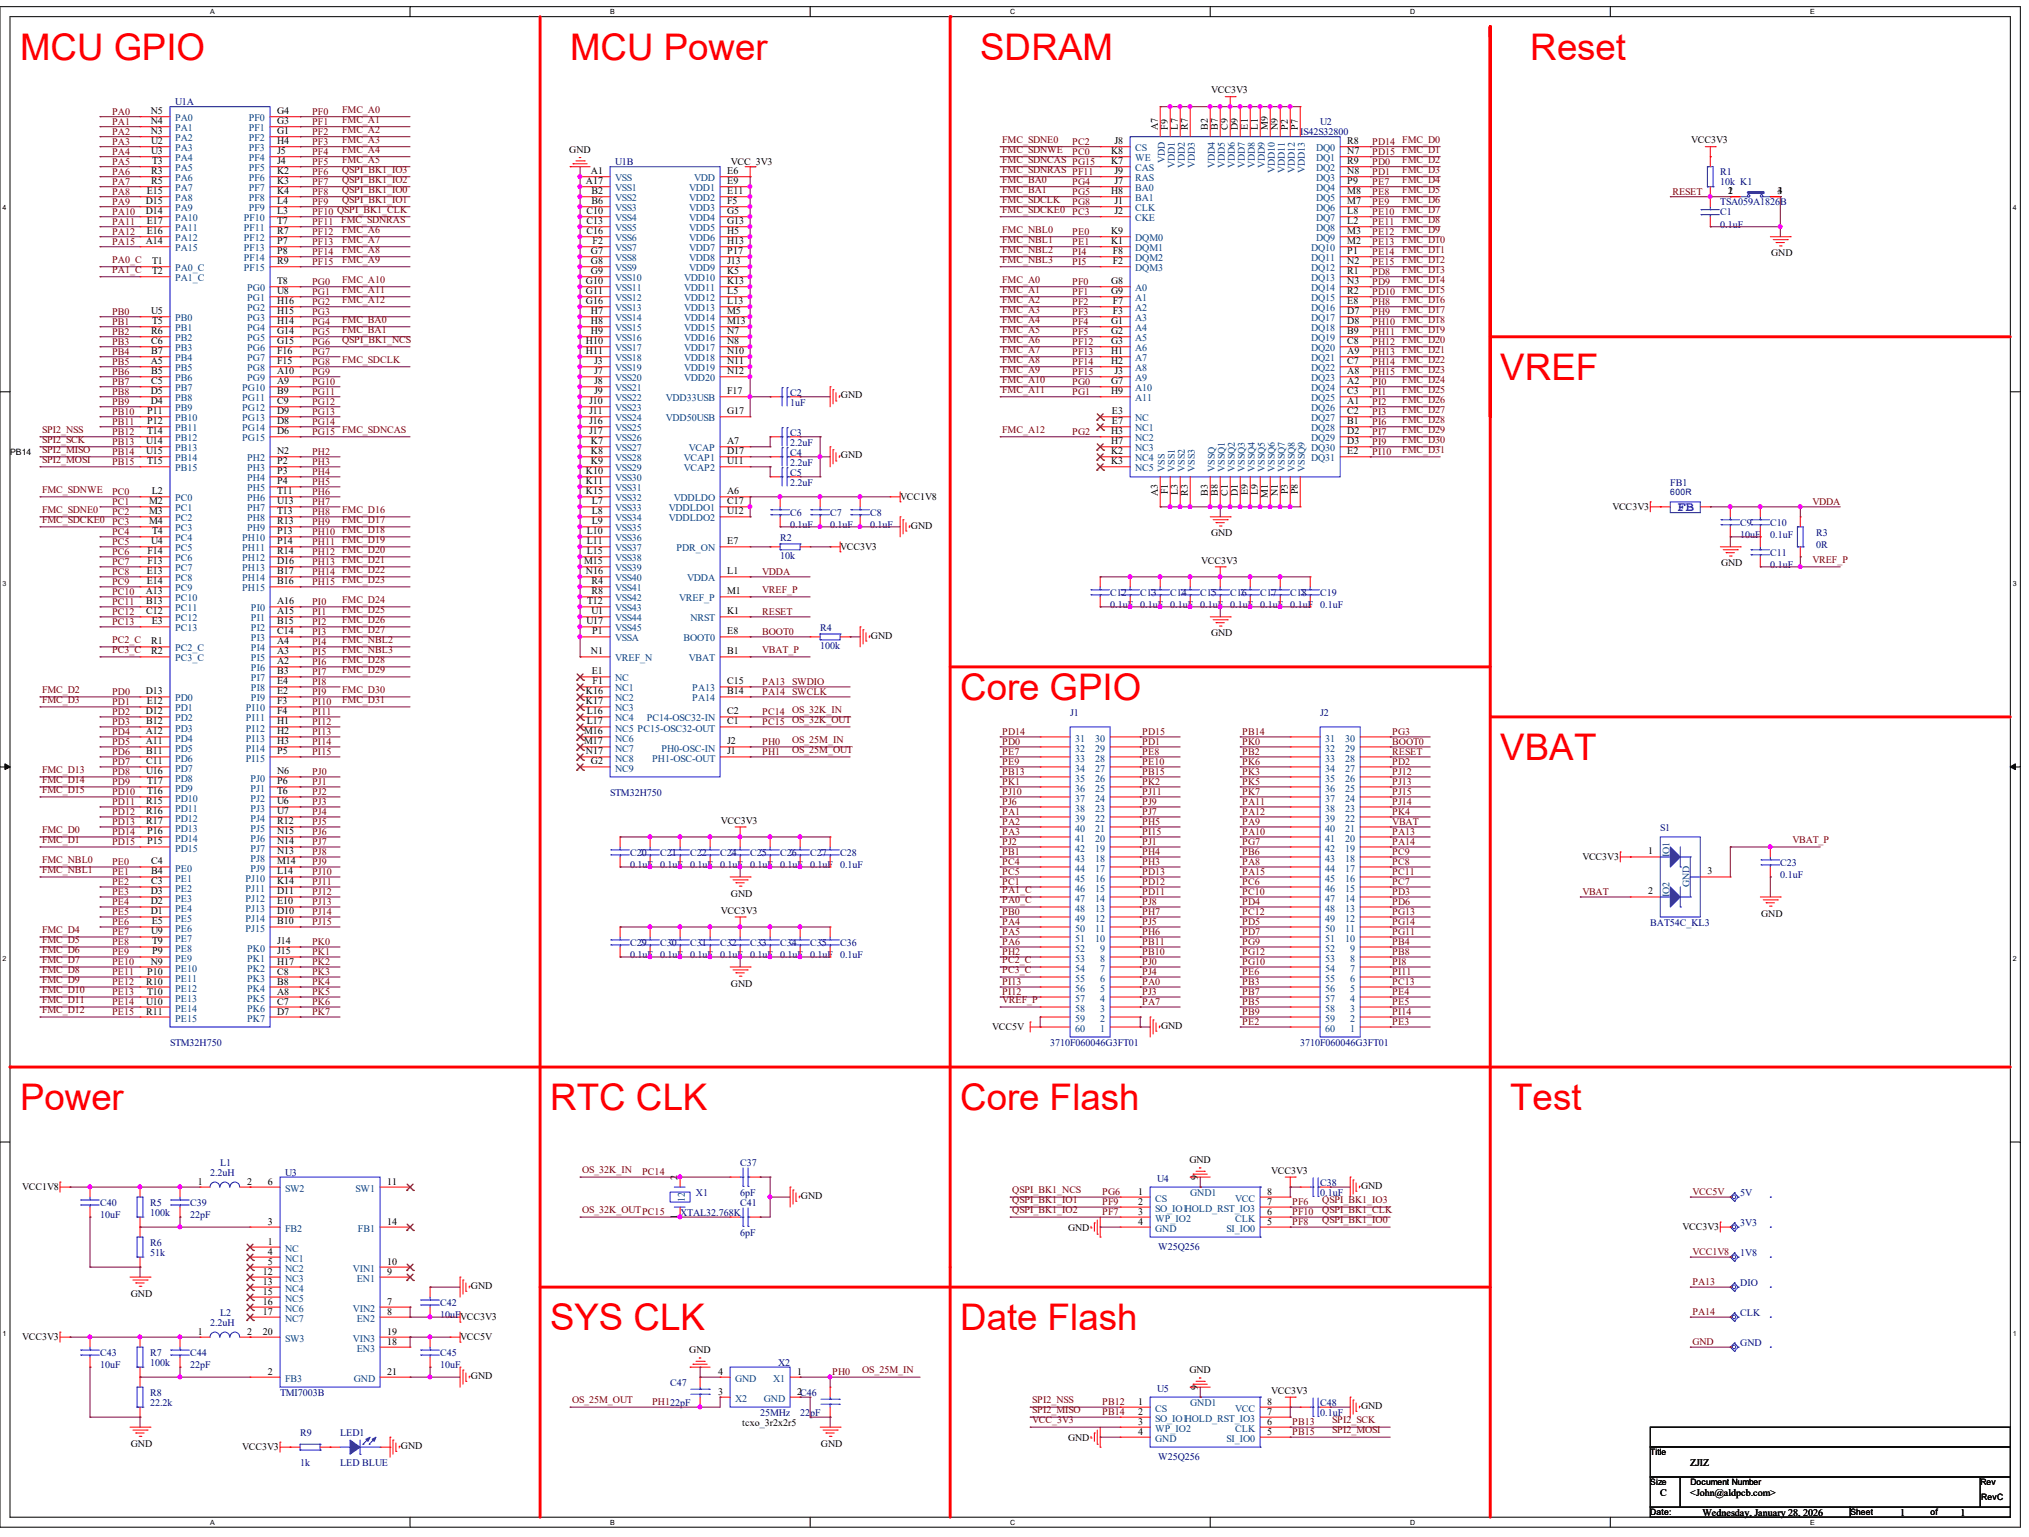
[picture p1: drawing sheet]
<svg xmlns="http://www.w3.org/2000/svg" width="206mm" height="156mm" viewBox="0 0 206 156" stroke-linecap="round" stroke-linejoin="round" font-family="sans-serif">
<defs><g id="words">
<g font-size="3.7" fill="#f00">
<text x="2" y="6.1">MCU GPIO</text>
<text x="57.9" y="6.1">MCU Power</text>
<text x="99.6" y="6.1">SDRAM</text>
<text x="155.4" y="6.1">Reset</text>
<text x="152.4" y="38.6">VREF</text>
<text x="97.5" y="71.1">Core GPIO</text>
<text x="152.4" y="77.2">VBAT</text>
<text x="2" y="112.7">Power</text>
<text x="55.9" y="112.7">RTC CLK</text>
<text x="97.5" y="112.7">Core Flash</text>
<text x="153.4" y="112.7">Test</text>
<text x="55.9" y="135.1">SYS CLK</text>
<text x="97.5" y="135.1">Date Flash</text>
</g>
<text font-size="1.4" fill="#00f" x="170.4" y="51.9">FB</text>
<g font-size="1" fill="#800000">
<text x="11.4" y="11.6">PA0</text>
<text x="31.7" y="11.6">PF0</text>
<text x="34.8" y="11.4">FMC_A0</text>
<text x="11.4" y="12.7">PA1</text>
<text x="11.4" y="13.7">PA2</text>
<text x="11.4" y="14.7">PA3</text>
<text x="11.4" y="15.7">PA4</text>
<text x="11.4" y="16.7">PA5</text>
<text x="11.4" y="17.7">PA6</text>
<text x="31.7" y="12.7">PF1</text>
<text x="31.7" y="13.7">PF2</text>
<text x="31.7" y="14.7">PF3</text>
<text x="31.7" y="15.7">PF4</text>
<text x="31.7" y="16.7">PF5</text>
<text x="31.7" y="17.7">PF6</text>
<text x="34.8" y="12.4">FMC_A1</text>
<text x="34.8" y="13.5">FMC_A2</text>
<text x="34.8" y="14.5">FMC_A3</text>
<text x="34.8" y="15.5">FMC_A4</text>
<text x="34.8" y="16.5">FMC_A5</text>
<text x="34.8" y="17.5">QSPI_BK1_IO3</text>
<text x="101.8" y="14.5">FMC_SDNE0</text>
<text x="101.8" y="15.5">FMC_SDNWE</text>
<text x="101.8" y="16.5">FMC_SDNCAS PG15</text>
<text x="101.8" y="17.5">FMC_SDNRAS PF11</text>
<text x="108.9" y="14.7">PC2</text>
<text x="108.9" y="15.7">PC0</text>
<text x="139.4" y="14.7">PD14</text>
<text x="139.4" y="15.7">PD15</text>
<text x="139.4" y="16.7">PD0</text>
<text x="139.4" y="17.7">PD1</text>
<text x="142.5" y="14.5">FMC_D0</text>
<text x="142.5" y="15.5">FMC_D1</text>
<text x="142.5" y="16.5">FMC_D2</text>
<text x="142.5" y="17.5">FMC_D3</text>
<text x="11.4" y="18.8">PA7</text>
<text x="11.4" y="19.8">PA8</text>
<text x="11.4" y="20.8">PA9</text>
<text x="11.4" y="21.8">PA10</text>
<text x="11.4" y="22.8">PA11</text>
<text x="11.4" y="23.8">PA12</text>
<text x="31.7" y="18.8">PF7</text>
<text x="31.7" y="19.8">PF8</text>
<text x="31.7" y="20.8">PF9</text>
<text x="31.7" y="21.8">PF10 QSPI_BK1_CLK</text>
<text x="31.7" y="22.8">PF11</text>
<text x="31.7" y="23.8">PF12</text>
<text x="34.7" y="22.6">FMC_SDNRAS</text>
<text x="34.8" y="18.5">QSPI_BK1_IO2</text>
<text x="34.8" y="19.6">QSPI_BK1_IO0</text>
<text x="34.8" y="20.6">QSPI_BK1_IO1</text>
<text x="34.8" y="23.6">FMC_A6</text>
<text x="101.8" y="18.5">FMC_BA0</text>
<text x="101.8" y="19.6">FMC_BA1</text>
<text x="101.8" y="20.6">FMC_SDCLK</text>
<text x="101.8" y="21.6">FMC_SDCKE0</text>
<text x="101.8" y="23.6">FMC_NBL0</text>
<text x="108.9" y="18.8">PG4</text>
<text x="108.9" y="19.8">PG5</text>
<text x="108.9" y="20.8">PG8</text>
<text x="108.9" y="21.8">PC3</text>
<text x="108.9" y="23.8">PE0</text>
<text x="139.4" y="18.8">PE7</text>
<text x="139.4" y="19.8">PE8</text>
<text x="139.4" y="20.8">PE9</text>
<text x="139.4" y="21.8">PE10</text>
<text x="139.4" y="22.8">PE11</text>
<text x="139.4" y="23.8">PE12</text>
<text x="142.5" y="18.5">FMC_D4</text>
<text x="142.5" y="19.6">FMC_D5</text>
<text x="142.5" y="20.6">FMC_D6</text>
<text x="142.5" y="21.6">FMC_D7</text>
<text x="142.5" y="22.6">FMC_D8</text>
<text x="142.5" y="23.6">FMC_D9</text>
<text x="169.9" y="19.8">RESET</text>
<text x="11.4" y="24.8">PA15</text>
<text x="11.4" y="26.7">PA0_C</text>
<text x="11.4" y="27.7">PA1_C</text>
<text x="31.7" y="24.8">PF13</text>
<text x="31.7" y="25.9">PF14</text>
<text x="31.7" y="26.9">PF15</text>
<text x="31.7" y="28.9">PG0</text>
<text x="31.7" y="29.9">PG1</text>
<text x="34.8" y="24.6">FMC_A7</text>
<text x="34.8" y="25.7">FMC_A8</text>
<text x="34.8" y="26.7">FMC_A9</text>
<text x="34.8" y="28.7">FMC_A10</text>
<text x="34.8" y="29.7">FMC_A11</text>
<text x="101.8" y="24.6">FMC_NBL1</text>
<text x="101.8" y="25.7">FMC_NBL2</text>
<text x="101.8" y="26.7">FMC_NBL3</text>
<text x="101.8" y="28.7">FMC_A0</text>
<text x="101.8" y="29.7">FMC_A1</text>
<text x="108.9" y="24.8">PE1</text>
<text x="108.9" y="25.9">PI4</text>
<text x="108.9" y="26.9">PI5</text>
<text x="108.9" y="28.9">PF0</text>
<text x="108.9" y="29.9">PF1</text>
<text x="139.4" y="24.8">PE13</text>
<text x="139.4" y="25.9">PE14</text>
<text x="139.4" y="26.9">PE15</text>
<text x="139.4" y="27.9">PD8</text>
<text x="139.4" y="28.9">PD9</text>
<text x="139.4" y="29.9">PD10</text>
<text x="142.5" y="24.6">FMC_D10</text>
<text x="142.5" y="25.7">FMC_D11</text>
<text x="142.5" y="26.7">FMC_D12</text>
<text x="142.5" y="27.7">FMC_D13</text>
<text x="142.5" y="28.7">FMC_D14</text>
<text x="142.5" y="29.7">FMC_D15</text>
<text x="11.4" y="32">PB0</text>
<text x="11.4" y="33">PB1</text>
<text x="11.4" y="34">PB2</text>
<text x="11.4" y="35">PB3</text>
<text x="31.7" y="30.9">PG2</text>
<text x="31.7" y="32">PG3</text>
<text x="31.7" y="33">PG4</text>
<text x="31.7" y="34">PG5</text>
<text x="31.7" y="35">PG6</text>
<text x="34.8" y="30.7">FMC_A12</text>
<text x="34.8" y="32.8">FMC_BA0</text>
<text x="34.8" y="33.8">FMC_BA1</text>
<text x="34.8" y="34.8">QSPI_BK1_NCS</text>
<text x="101.8" y="30.7">FMC_A2</text>
<text x="101.8" y="31.7">FMC_A3</text>
<text x="101.8" y="32.8">FMC_A4</text>
<text x="101.8" y="33.8">FMC_A5</text>
<text x="101.8" y="34.8">FMC_A6</text>
<text x="101.8" y="35.8">FMC_A7</text>
<text x="108.9" y="30.9">PF2</text>
<text x="108.9" y="32">PF3</text>
<text x="108.9" y="33">PF4</text>
<text x="108.9" y="34">PF5</text>
<text x="108.9" y="35">PF12</text>
<text x="139.4" y="30.9">PH8</text>
<text x="139.4" y="32">PH9</text>
<text x="139.4" y="33">PH10</text>
<text x="139.4" y="34">PH11</text>
<text x="139.4" y="35">PH12</text>
<text x="142.5" y="30.7">FMC_D16</text>
<text x="142.5" y="31.7">FMC_D17</text>
<text x="142.5" y="32.8">FMC_D18</text>
<text x="142.5" y="33.8">FMC_D19</text>
<text x="142.5" y="34.8">FMC_D20</text>
<text x="142.5" y="35.8">FMC_D21</text>
<text x="11.4" y="36">PB4</text>
<text x="11.4" y="37">PB5</text>
<text x="11.4" y="38.1">PB6</text>
<text x="11.4" y="39.1">PB7</text>
<text x="11.4" y="40.1">PB8</text>
<text x="11.4" y="41.1">PB9</text>
<text x="31.7" y="36">PG7</text>
<text x="31.7" y="37">PG8</text>
<text x="31.7" y="38.1">PG9</text>
<text x="31.7" y="39.1">PG10</text>
<text x="31.7" y="40.1">PG11</text>
<text x="31.7" y="41.1">PG12</text>
<text x="34.8" y="36.8">FMC_SDCLK</text>
<text x="101.8" y="36.8">FMC_A8</text>
<text x="101.8" y="37.8">FMC_A9</text>
<text x="101.8" y="38.9">FMC_A10</text>
<text x="101.8" y="39.9">FMC_A11</text>
<text x="108.9" y="36">PF13</text>
<text x="108.9" y="37">PF14</text>
<text x="108.9" y="38.1">PF15</text>
<text x="108.9" y="39.1">PG0</text>
<text x="108.9" y="40.1">PG1</text>
<text x="139.4" y="36">PH13</text>
<text x="139.4" y="37">PH14</text>
<text x="139.4" y="38.1">PH15</text>
<text x="139.4" y="39.1">PI0</text>
<text x="139.4" y="40.1">PI1</text>
<text x="139.4" y="41.1">PI2</text>
<text x="142.5" y="36.8">FMC_D22</text>
<text x="142.5" y="37.8">FMC_D23</text>
<text x="142.5" y="38.9">FMC_D24</text>
<text x="142.5" y="39.9">FMC_D25</text>
<text x="142.5" y="40.9">FMC_D26</text>
<text x="142.5" y="41.9">FMC_D27</text>
<text x="4.3" y="43.9">SPI2_NSS</text>
<text x="4.3" y="45">SPI2_SCK</text>
<text x="4.3" y="47">SPI2_MOSI</text>
<text x="4.3" y="46">SPI2_MISO</text>
<text x="11.4" y="42.1">PB10</text>
<text x="11.4" y="43.1">PB11</text>
<text x="11.4" y="44.2">PB12</text>
<text x="11.4" y="45.2">PB13</text>
<text x="11.4" y="47.2">PB15</text>
<text x="11.4" y="46.2">PB14</text>
<text x="31.7" y="42.1">PG13</text>
<text x="31.7" y="43.1">PG14</text>
<text x="31.7" y="44.2">PG15</text>
<text x="31.7" y="46.2">PH2</text>
<text x="31.7" y="47.2">PH3</text>
<text x="34.8" y="43.9">FMC_SDNCAS</text>
<text x="101.8" y="43.9">FMC_A12</text>
<text x="108.9" y="44.2">PG2</text>
<text x="139.4" y="42.1">PI3</text>
<text x="139.4" y="43.1">PI6</text>
<text x="139.4" y="44.2">PI7</text>
<text x="139.4" y="45.2">PI9</text>
<text x="139.4" y="46.2">PI10</text>
<text x="142.5" y="42.9">FMC_D28</text>
<text x="142.5" y="43.9">FMC_D29</text>
<text x="142.5" y="45">FMC_D30</text>
<text x="142.5" y="46">FMC_D31</text>
<text x="4.3" y="50">FMC_SDNWE</text>
<text x="4.3" y="52.1">FMC_SDNE0</text>
<text x="4.3" y="53.1">FMC_SDCKE0</text>
<text x="11.4" y="50.2">PC0</text>
<text x="11.4" y="51.3">PC1</text>
<text x="11.4" y="52.3">PC2</text>
<text x="11.4" y="53.3">PC3</text>
<text x="31.7" y="48.2">PH4</text>
<text x="31.7" y="49.2">PH5</text>
<text x="31.7" y="50.2">PH6</text>
<text x="31.7" y="51.3">PH7</text>
<text x="31.7" y="52.3">PH8</text>
<text x="31.7" y="53.3">PH9</text>
<text x="34.8" y="52.1">FMC_D16</text>
<text x="34.8" y="53.1">FMC_D17</text>
<text x="184.1" y="51.3">VDDA</text>
<text x="11.4" y="54.3">PC4</text>
<text x="11.4" y="55.3">PC5</text>
<text x="11.4" y="56.3">PC6</text>
<text x="11.4" y="57.4">PC7</text>
<text x="11.4" y="58.4">PC8</text>
<text x="11.4" y="59.4">PC9</text>
<text x="31.7" y="54.3">PH10</text>
<text x="31.7" y="55.3">PH11</text>
<text x="31.7" y="56.3">PH12</text>
<text x="31.7" y="57.4">PH13</text>
<text x="31.7" y="58.4">PH14</text>
<text x="31.7" y="59.4">PH15</text>
<text x="34.8" y="54.1">FMC_D18</text>
<text x="34.8" y="55.1">FMC_D19</text>
<text x="34.8" y="56.1">FMC_D20</text>
<text x="34.8" y="57.1">FMC_D21</text>
<text x="34.8" y="58.2">FMC_D22</text>
<text x="34.8" y="59.2">FMC_D23</text>
<text x="77.4" y="58.4">VDDA</text>
<text x="184.1" y="57.1">VREF_P</text>
<text x="11.4" y="60.4">PC10</text>
<text x="11.4" y="61.4">PC11</text>
<text x="11.4" y="62.4">PC12</text>
<text x="11.4" y="63.5">PC13</text>
<text x="11.4" y="65.3">PC2_C</text>
<text x="31.7" y="61.4">PI0</text>
<text x="31.7" y="62.4">PI1</text>
<text x="31.7" y="63.5">PI2</text>
<text x="31.7" y="64.5">PI3</text>
<text x="31.7" y="65.5">PI4</text>
<text x="34.8" y="61.2">FMC_D24</text>
<text x="34.8" y="62.2">FMC_D25</text>
<text x="34.8" y="63.2">FMC_D26</text>
<text x="34.8" y="64.3">FMC_D27</text>
<text x="34.8" y="65.3">FMC_NBL2</text>
<text x="77.4" y="60.2">VREF_P</text>
<text x="77.4" y="62.4">RESET</text>
<text x="77.4" y="64.5">BOOT0</text>
<text x="4.3" y="70.4">FMC_D2</text>
<text x="4.3" y="71.4">FMC_D3</text>
<text x="11.4" y="66.3">PC3_C</text>
<text x="11.4" y="70.6">PD0</text>
<text x="11.4" y="71.6">PD1</text>
<text x="31.7" y="66.5">PI5</text>
<text x="31.7" y="67.5">PI6</text>
<text x="31.7" y="68.5">PI7</text>
<text x="31.7" y="69.6">PI8</text>
<text x="31.7" y="70.6">PI9</text>
<text x="31.7" y="71.6">PI10</text>
<text x="34.8" y="66.3">FMC_NBL3</text>
<text x="34.8" y="67.3">FMC_D28</text>
<text x="34.8" y="68.3">FMC_D29</text>
<text x="34.8" y="70.4">FMC_D30</text>
<text x="34.8" y="71.4">FMC_D31</text>
<text x="77.4" y="66.3">VBAT_P</text>
<text x="77.4" y="69.6">PA13</text>
<text x="77.4" y="70.6">PA14</text>
<text x="80.5" y="69.6">SWDIO</text>
<text x="80.5" y="70.6">SWCLK</text>
<text x="11.4" y="72.6">PD2</text>
<text x="11.4" y="73.6">PD3</text>
<text x="11.4" y="74.6">PD4</text>
<text x="11.4" y="75.6">PD5</text>
<text x="11.4" y="76.7">PD6</text>
<text x="11.4" y="77.7">PD7</text>
<text x="31.7" y="72.6">PI11</text>
<text x="31.7" y="73.6">PI12</text>
<text x="31.7" y="74.6">PI13</text>
<text x="31.7" y="75.6">PI14</text>
<text x="31.7" y="76.7">PI15</text>
<text x="77.4" y="72.6">PC14</text>
<text x="77.4" y="73.6">PC15</text>
<text x="77.4" y="75.6">PH0</text>
<text x="77.4" y="76.7">PH1</text>
<text x="80.5" y="72.4">OS_32K_IN</text>
<text x="80.5" y="73.4">OS_32K_OUT</text>
<text x="80.5" y="75.4">OS_25M_IN</text>
<text x="80.5" y="76.5">OS_25M_OUT</text>
<text x="101.8" y="74.6">PD14</text>
<text x="101.8" y="75.6">PD0</text>
<text x="101.8" y="76.7">PE7</text>
<text x="101.8" y="77.7">PE9</text>
<text x="116" y="74.6">PD15</text>
<text x="116" y="75.6">PD1</text>
<text x="116" y="76.7">PE8</text>
<text x="116" y="77.7">PE10</text>
<text x="126.2" y="75.6">PK0</text>
<text x="126.2" y="76.7">PB2</text>
<text x="126.2" y="77.7">PK6</text>
<text x="126.2" y="74.6">PB14</text>
<text x="141.4" y="74.6">PG3</text>
<text x="141.4" y="75.6">BOOT0</text>
<text x="141.4" y="76.7">RESET</text>
<text x="141.4" y="77.7">PD2</text>
<text x="4.3" y="78.5">FMC_D13</text>
<text x="4.3" y="79.5">FMC_D14</text>
<text x="4.3" y="80.5">FMC_D15</text>
<text x="11.4" y="78.7">PD8</text>
<text x="11.4" y="79.7">PD9</text>
<text x="11.4" y="80.7">PD10</text>
<text x="11.4" y="81.7">PD11</text>
<text x="11.4" y="82.8">PD12</text>
<text x="11.4" y="83.8">PD13</text>
<text x="31.7" y="78.7">PJ0</text>
<text x="31.7" y="79.7">PJ1</text>
<text x="31.7" y="80.7">PJ2</text>
<text x="31.7" y="81.7">PJ3</text>
<text x="31.7" y="82.8">PJ4</text>
<text x="31.7" y="83.8">PJ5</text>
<text x="101.8" y="78.7">PB13</text>
<text x="101.8" y="79.7">PK1</text>
<text x="101.8" y="80.7">PJ10</text>
<text x="101.8" y="81.7">PJ6</text>
<text x="101.8" y="82.8">PA1</text>
<text x="101.8" y="83.8">PA2</text>
<text x="116" y="78.7">PB15</text>
<text x="116" y="79.7">PK2</text>
<text x="116" y="80.7">PJ11</text>
<text x="116" y="81.7">PJ9</text>
<text x="116" y="83.8">PH5</text>
<text x="116" y="82.8">PJ7</text>
<text x="126.2" y="78.7">PK3</text>
<text x="126.2" y="79.7">PK5</text>
<text x="126.2" y="80.7">PK7</text>
<text x="126.2" y="81.7">PA11</text>
<text x="126.2" y="82.8">PA12</text>
<text x="126.2" y="83.8">PA9</text>
<text x="141.4" y="78.7">PJ12</text>
<text x="141.4" y="79.7">PJ13</text>
<text x="141.4" y="80.7">PJ15</text>
<text x="141.4" y="81.7">PJ14</text>
<text x="141.4" y="83.8">VBAT</text>
<text x="141.4" y="82.8">PK4</text>
<text x="4.3" y="84.6">FMC_D0</text>
<text x="4.3" y="85.6">FMC_D1</text>
<text x="4.3" y="87.6">FMC_NBL0</text>
<text x="4.3" y="88.6">FMC_NBL1</text>
<text x="11.4" y="84.8">PD14</text>
<text x="11.4" y="85.8">PD15</text>
<text x="11.4" y="87.8">PE0</text>
<text x="11.4" y="88.9">PE1</text>
<text x="11.4" y="89.9">PE2</text>
<text x="31.7" y="84.8">PJ6</text>
<text x="31.7" y="85.8">PJ7</text>
<text x="31.7" y="86.8">PJ8</text>
<text x="31.7" y="87.8">PJ9</text>
<text x="31.7" y="88.9">PJ10</text>
<text x="31.7" y="89.9">PJ11</text>
<text x="101.8" y="84.8">PA3</text>
<text x="101.8" y="85.8">PJ2</text>
<text x="101.8" y="86.8">PB1</text>
<text x="101.8" y="87.8">PC4</text>
<text x="101.8" y="88.9">PC5</text>
<text x="101.8" y="89.9">PC1</text>
<text x="116" y="84.8">PI15</text>
<text x="116" y="85.8">PJ1</text>
<text x="116" y="86.8">PH4</text>
<text x="116" y="87.8">PH3</text>
<text x="116" y="88.9">PD13</text>
<text x="116" y="89.9">PD12</text>
<text x="126.2" y="84.8">PA10</text>
<text x="126.2" y="85.8">PG7</text>
<text x="126.2" y="86.8">PB6</text>
<text x="126.2" y="87.8">PA8</text>
<text x="126.2" y="88.9">PA15</text>
<text x="126.2" y="89.9">PC6</text>
<text x="141.4" y="84.8">PA13</text>
<text x="141.4" y="85.8">PA14</text>
<text x="141.4" y="86.8">PC9</text>
<text x="141.4" y="87.8">PC8</text>
<text x="141.4" y="88.9">PC11</text>
<text x="141.4" y="89.9">PC7</text>
<text x="182.1" y="85.6">VBAT_P</text>
<text x="4.3" y="94.7">FMC_D4</text>
<text x="4.3" y="95.8">FMC_D5</text>
<text x="11.4" y="90.9">PE3</text>
<text x="11.4" y="91.9">PE4</text>
<text x="11.4" y="92.9">PE5</text>
<text x="11.4" y="93.9">PE6</text>
<text x="11.4" y="95">PE7</text>
<text x="11.4" y="96">PE8</text>
<text x="31.7" y="90.9">PJ12</text>
<text x="31.7" y="91.9">PJ13</text>
<text x="31.7" y="92.9">PJ14</text>
<text x="31.7" y="93.9">PJ15</text>
<text x="31.7" y="96">PK0</text>
<text x="101.8" y="90.7">PA1_C</text>
<text x="101.8" y="91.7">PA0_C</text>
<text x="101.8" y="92.9">PB0</text>
<text x="101.8" y="93.9">PA4</text>
<text x="101.8" y="95">PA5</text>
<text x="101.8" y="96">PA6</text>
<text x="116" y="90.9">PD11</text>
<text x="116" y="91.9">PJ8</text>
<text x="116" y="92.9">PH7</text>
<text x="116" y="93.9">PJ5</text>
<text x="116" y="95">PH6</text>
<text x="116" y="96">PB11</text>
<text x="126.2" y="90.9">PC10</text>
<text x="126.2" y="91.9">PD4</text>
<text x="126.2" y="92.9">PC12</text>
<text x="126.2" y="93.9">PD5</text>
<text x="126.2" y="95">PD7</text>
<text x="126.2" y="96">PG9</text>
<text x="141.4" y="90.9">PD3</text>
<text x="141.4" y="91.9">PD6</text>
<text x="141.4" y="92.9">PG13</text>
<text x="141.4" y="93.9">PG14</text>
<text x="141.4" y="95">PG11</text>
<text x="141.4" y="96">PB4</text>
<text x="160.7" y="90.9">VBAT</text>
<text x="4.3" y="96.8">FMC_D6</text>
<text x="4.3" y="97.8">FMC_D7</text>
<text x="4.3" y="98.8">FMC_D8</text>
<text x="4.3" y="99.8">FMC_D9</text>
<text x="4.3" y="100.8">FMC_D10</text>
<text x="4.3" y="101.9">FMC_D11</text>
<text x="11.4" y="97">PE9</text>
<text x="11.4" y="98">PE10</text>
<text x="11.4" y="99">PE11</text>
<text x="11.4" y="100">PE12</text>
<text x="11.4" y="101">PE13</text>
<text x="31.7" y="97">PK1</text>
<text x="31.7" y="98">PK2</text>
<text x="31.7" y="99">PK3</text>
<text x="31.7" y="100">PK4</text>
<text x="31.7" y="101">PK5</text>
<text x="101.8" y="97">PH2</text>
<text x="101.8" y="97.8">PC2_C</text>
<text x="101.8" y="98.8">PC3_C</text>
<text x="101.8" y="100">PI13</text>
<text x="101.8" y="101">PI12</text>
<text x="101.8" y="101.9">VREF_P</text>
<text x="116" y="98">PJ0</text>
<text x="116" y="99">PJ4</text>
<text x="116" y="97">PB10</text>
<text x="116" y="100">PA0</text>
<text x="116" y="101">PJ3</text>
<text x="126.2" y="97">PG12</text>
<text x="126.2" y="98">PG10</text>
<text x="126.2" y="99">PE6</text>
<text x="126.2" y="100">PB3</text>
<text x="126.2" y="101">PB7</text>
<text x="141.4" y="98">PI8</text>
<text x="141.4" y="99">PI11</text>
<text x="141.4" y="97">PB8</text>
<text x="141.4" y="100">PC13</text>
<text x="141.4" y="101">PE4</text>
<text x="4.3" y="102.9">FMC_D12</text>
<text x="11.4" y="102.1">PE14</text>
<text x="11.4" y="103.1">PE15</text>
<text x="31.7" y="102.1">PK6</text>
<text x="31.7" y="103.1">PK7</text>
<text x="116" y="102.1">PA7</text>
<text x="126.2" y="102.1">PB5</text>
<text x="126.2" y="103.1">PB9</text>
<text x="126.2" y="104.1">PE2</text>
<text x="141.4" y="102.1">PE5</text>
<text x="141.4" y="103.1">PI14</text>
<text x="141.4" y="104.1">PE3</text>
<text x="59.1" y="119.1">OS_32K_IN</text>
<text x="65.2" y="119.3">PC14</text>
<text x="59.1" y="123.2">OS_32K_OUTPC15</text>
<text x="102.8" y="121.2">QSPI_BK1_NCS</text>
<text x="102.8" y="122.2">QSPI_BK1_IO1</text>
<text x="102.8" y="123.2">QSPI_BK1_IO2</text>
<text x="112" y="121.4">PG6</text>
<text x="112" y="122.4">PF9</text>
<text x="112" y="123.4">PF7</text>
<text x="131.3" y="122.4">PF6</text>
<text x="131.3" y="123.4">PF10</text>
<text x="131.3" y="124.4">PF8</text>
<text x="134.3" y="122.2">QSPI_BK1_IO3</text>
<text x="134.3" y="123.2">QSPI_BK1_CLK</text>
<text x="134.3" y="124.2">QSPI_BK1_IO0</text>
<text x="171.9" y="121.4">VCC5V</text>
<text x="171.9" y="127.5">VCC1V8</text>
<text x="171.9" y="130.5">PA13</text>
<text x="171.9" y="133.6">PA14</text>
<text x="171.9" y="136.6">GND</text>
<text x="58.1" y="142.5">OS_25M_OUT</text>
<text x="66.3" y="142.7">PH122pF</text>
<text x="84.5" y="139.7">PH0</text>
<text x="87.6" y="139.4">OS_25M_IN</text>
<text x="104.9" y="142.5">SPI2_NSS</text>
<text x="104.9" y="143.5">SPI2_MISO</text>
<text x="112" y="142.7">PB12</text>
<text x="112" y="143.7">PB14</text>
<text x="104.9" y="144.5">VCC_3V3</text>
<text x="131.3" y="144.7">PB13</text>
<text x="131.3" y="145.8">PB15</text>
<text x="135.3" y="144.5">SPI2_SCK</text>
<text x="135.3" y="145.5">SPI2_MOSI</text>
</g>
<g font-size="1">
<text x="15.3" y="11.6">N5</text>
<text x="28.2" y="11.6">G4</text>
<text x="123" y="9.5">VCC3V3</text>
<text x="15.3" y="12.6">N4</text>
<text x="15.3" y="13.6">N3</text>
<text x="15.4" y="14.6">U2</text>
<text x="15.4" y="15.7">U3</text>
<text x="15.4" y="17.7">R3</text>
<text x="15.5" y="16.7">T3</text>
<text x="28.2" y="12.6">G3</text>
<text x="28.2" y="13.6">G1</text>
<text x="28.2" y="14.6">H4</text>
<text x="28.2" y="15.7">J5</text>
<text x="28.2" y="16.7">J4</text>
<text x="28.2" y="17.7">K2</text>
<text x="57.8" y="15.5">GND</text>
<text x="60" y="17.7">A1</text>
<text x="73.9" y="17.7">E6</text>
<text x="74.3" y="16.8">VCC_3V3</text>
<text x="112.9" y="15.7">K8</text>
<text x="112.9" y="16.7">K7</text>
<text x="113.2" y="14.6">J8</text>
<text x="113.2" y="17.7">J9</text>
<text x="117.6" y="13.2" transform="rotate(-90 117.6 13.2)">A7</text>
<text x="118.6" y="13.2" transform="rotate(-90 118.6 13.2)">F9</text>
<text x="119.6" y="13.2" transform="rotate(-90 119.6 13.2)">L7</text>
<text x="120.7" y="13.2" transform="rotate(-90 120.7 13.2)">R7</text>
<text x="122.7" y="13.2" transform="rotate(-90 122.7 13.2)">B2</text>
<text x="123.7" y="13.2" transform="rotate(-90 123.7 13.2)">B7</text>
<text x="124.7" y="13.2" transform="rotate(-90 124.7 13.2)">C9</text>
<text x="125.7" y="13.2" transform="rotate(-90 125.7 13.2)">D9</text>
<text x="126.7" y="13.2" transform="rotate(-90 126.7 13.2)">E1</text>
<text x="127.8" y="13.2" transform="rotate(-90 127.8 13.2)">L1</text>
<text x="128.8" y="13.2" transform="rotate(-90 128.8 13.2)">M9</text>
<text x="129.8" y="13.2" transform="rotate(-90 129.8 13.2)">N9</text>
<text x="130.8" y="13.2" transform="rotate(-90 130.8 13.2)">P2</text>
<text x="131.8" y="13.2" transform="rotate(-90 131.8 13.2)">P7</text>
<text x="136.9" y="14.6">R8</text>
<text x="136.9" y="15.7">N7</text>
<text x="136.9" y="16.7">R9</text>
<text x="136.9" y="17.7">N8</text>
<text x="171.8" y="14.6">VCC3V3</text>
<text x="14.8" y="20.7">D15</text>
<text x="14.8" y="21.8">D14</text>
<text x="14.9" y="19.7">E15</text>
<text x="14.9" y="22.8">E17</text>
<text x="14.9" y="23.8">E16</text>
<text x="15.4" y="18.7">R5</text>
<text x="28.2" y="18.7">K3</text>
<text x="28.2" y="19.7">K4</text>
<text x="28.2" y="20.7">L4</text>
<text x="28.2" y="21.8">L3</text>
<text x="28.2" y="22.8">T7</text>
<text x="28.2" y="23.8">R7</text>
<text x="59.5" y="18.7">A17</text>
<text x="59.6" y="21.8">C10</text>
<text x="59.6" y="22.8">C13</text>
<text x="59.6" y="23.8">C16</text>
<text x="60.1" y="19.7">B2</text>
<text x="60.1" y="20.7">B6</text>
<text x="73.9" y="18.7">E9</text>
<text x="73.9" y="19.7">E11</text>
<text x="73.9" y="20.7">F5</text>
<text x="73.9" y="21.8">G5</text>
<text x="73.9" y="22.8">G13</text>
<text x="73.9" y="23.8">H5</text>
<text x="112.9" y="19.7">H8</text>
<text x="112.9" y="23.8">K9</text>
<text x="113.2" y="18.7">J7</text>
<text x="113.2" y="20.7">J1</text>
<text x="113.2" y="21.8">J2</text>
<text x="136.9" y="18.7">P9</text>
<text x="136.9" y="19.7">M8</text>
<text x="136.9" y="20.7">M7</text>
<text x="136.9" y="21.8">L8</text>
<text x="136.9" y="22.8">L2</text>
<text x="136.9" y="23.8">M3</text>
<text x="175.6" y="19.7">1</text>
<text x="175.6" y="19.7">2</text>
<text x="180.6" y="19.7">3</text>
<text x="180.6" y="19.7">4</text>
<text x="14.8" y="24.8">A14</text>
<text x="15.5" y="26.8">T1</text>
<text x="15.5" y="27.9">T2</text>
<text x="28.2" y="24.8">P7</text>
<text x="28.2" y="25.8">P8</text>
<text x="28.2" y="26.8">R9</text>
<text x="28.2" y="28.9">T8</text>
<text x="28.2" y="29.9">U8</text>
<text x="59.5" y="28.9">G10</text>
<text x="59.5" y="29.9">G11</text>
<text x="60" y="25.8">G7</text>
<text x="60" y="26.8">G8</text>
<text x="60" y="27.9">G9</text>
<text x="60.2" y="24.8">F2</text>
<text x="73.9" y="24.8">H13</text>
<text x="73.9" y="25.8">P17</text>
<text x="73.9" y="26.8">J13</text>
<text x="73.9" y="27.9">K5</text>
<text x="73.9" y="28.9">K13</text>
<text x="73.9" y="29.9">L5</text>
<text x="112.9" y="24.8">K1</text>
<text x="112.9" y="28.9">G8</text>
<text x="112.9" y="29.9">G9</text>
<text x="113" y="25.8">F8</text>
<text x="113" y="26.8">F2</text>
<text x="136.9" y="24.8">M2</text>
<text x="136.9" y="25.8">P1</text>
<text x="136.9" y="26.8">N2</text>
<text x="136.9" y="27.9">R1</text>
<text x="136.9" y="28.9">N3</text>
<text x="136.9" y="29.9">R2</text>
<text x="179.9" y="26">GND</text>
<text x="15.4" y="31.9">U5</text>
<text x="15.4" y="34">R6</text>
<text x="15.4" y="35">C6</text>
<text x="15.4" y="36">B7</text>
<text x="15.5" y="32.9">T5</text>
<text x="28.2" y="30.9">H16</text>
<text x="28.2" y="31.9">H15</text>
<text x="28.2" y="32.9">H14</text>
<text x="28.2" y="34">G14</text>
<text x="28.2" y="35">G15</text>
<text x="28.2" y="36">F16</text>
<text x="59.5" y="30.9">G16</text>
<text x="59.5" y="35">H10</text>
<text x="59.5" y="36">H11</text>
<text x="60" y="31.9">H7</text>
<text x="60" y="32.9">H8</text>
<text x="60" y="34">H9</text>
<text x="73.9" y="30.9">L13</text>
<text x="73.9" y="31.9">M5</text>
<text x="73.9" y="32.9">M13</text>
<text x="73.9" y="34">N7</text>
<text x="73.9" y="35">N8</text>
<text x="73.9" y="36">N10</text>
<text x="112.9" y="32.9">G1</text>
<text x="112.9" y="34">G2</text>
<text x="112.9" y="35">G3</text>
<text x="112.9" y="36">H1</text>
<text x="113" y="30.9">F7</text>
<text x="113" y="31.9">F3</text>
<text x="136.9" y="30.9">E8</text>
<text x="136.9" y="31.9">D7</text>
<text x="136.9" y="32.9">D8</text>
<text x="136.9" y="34">B9</text>
<text x="136.9" y="35">C8</text>
<text x="136.9" y="36">A9</text>
<text x="15.3" y="37">A5</text>
<text x="15.3" y="40">D5</text>
<text x="15.3" y="41.1">D4</text>
<text x="15.4" y="38">B5</text>
<text x="15.4" y="39">C5</text>
<text x="28.2" y="37">F15</text>
<text x="28.2" y="38">A10</text>
<text x="28.2" y="39">A9</text>
<text x="28.2" y="40">B9</text>
<text x="28.2" y="41.1">C9</text>
<text x="59.9" y="41.1">J10</text>
<text x="60.4" y="38">J7</text>
<text x="60.4" y="39">J8</text>
<text x="60.4" y="40">J9</text>
<text x="60.4" y="37">J3</text>
<text x="73.9" y="37">N11</text>
<text x="73.9" y="38">N12</text>
<text x="73.9" y="40">F17</text>
<text x="85.4" y="40.5">GND</text>
<text x="112.9" y="37">H2</text>
<text x="112.9" y="39">G7</text>
<text x="112.9" y="40">H9</text>
<text x="113.2" y="38">J3</text>
<text x="136.9" y="37">C7</text>
<text x="136.9" y="38">A8</text>
<text x="136.9" y="39">A2</text>
<text x="136.9" y="40">C3</text>
<text x="136.9" y="41.1">A1</text>
<text x="14.9" y="45.1">U14</text>
<text x="14.9" y="46.1">U15</text>
<text x="14.9" y="42.1">P11</text>
<text x="14.9" y="43.1">P12</text>
<text x="14.9" y="44.1">T14</text>
<text x="14.9" y="47.2">T15</text>
<text x="28.2" y="42.1">D9</text>
<text x="28.2" y="43.1">D8</text>
<text x="28.2" y="44.1">D6</text>
<text x="28.2" y="46.1">N2</text>
<text x="28.2" y="47.2">P2</text>
<text x="59.9" y="42.1">J11</text>
<text x="59.9" y="43.1">J16</text>
<text x="59.9" y="44.1">J17</text>
<text x="60" y="45.1">K7</text>
<text x="60" y="46.1">K8</text>
<text x="60" y="47.2">K9</text>
<text x="73.9" y="42.1">G17</text>
<text x="73.9" y="45.1">A7</text>
<text x="73.9" y="46.1">D17</text>
<text x="73.9" y="47.2">U11</text>
<text x="85.4" y="46.6">GND</text>
<text x="112.9" y="44.1">H3</text>
<text x="112.9" y="45.1">H7</text>
<text x="112.9" y="46.1">K2</text>
<text x="112.9" y="47.2">K3</text>
<text x="112.9" y="42.1">E3</text>
<text x="112.9" y="43.1">E7</text>
<text x="136.9" y="42.1">C2</text>
<text x="136.9" y="43.1">B1</text>
<text x="136.9" y="44.1">D2</text>
<text x="136.9" y="45.1">D3</text>
<text x="136.9" y="46.1">E2</text>
<text x="15.2" y="51.2">M2</text>
<text x="15.2" y="52.2">M3</text>
<text x="15.2" y="53.3">M4</text>
<text x="15.4" y="50.2">L2</text>
<text x="28.2" y="48.2">P3</text>
<text x="28.2" y="49.2">P4</text>
<text x="28.2" y="50.2">T11</text>
<text x="28.2" y="51.2">U13</text>
<text x="28.2" y="52.2">T13</text>
<text x="28.2" y="53.3">R13</text>
<text x="59.5" y="48.2">K10</text>
<text x="59.5" y="49.2">K11</text>
<text x="59.5" y="50.2">K15</text>
<text x="60.1" y="51.2">L7</text>
<text x="60.1" y="52.2">L8</text>
<text x="60.1" y="53.3">L9</text>
<text x="73.9" y="50.2">A6</text>
<text x="73.9" y="51.2">C17</text>
<text x="73.9" y="52.2">U12</text>
<text x="91.4" y="50.8">VCC1V8</text>
<text x="92.5" y="53.7">GND</text>
<text x="117.6" y="50.4" transform="rotate(-90 117.6 50.4)">A3</text>
<text x="118.6" y="50.2" transform="rotate(-90 118.6 50.2)">F1</text>
<text x="119.6" y="50.3" transform="rotate(-90 119.6 50.3)">L3</text>
<text x="120.7" y="50.3" transform="rotate(-90 120.7 50.3)">R3</text>
<text x="122.7" y="50.3" transform="rotate(-90 122.7 50.3)">B3</text>
<text x="123.7" y="50.3" transform="rotate(-90 123.7 50.3)">B8</text>
<text x="124.7" y="50.3" transform="rotate(-90 124.7 50.3)">C1</text>
<text x="125.7" y="50.4" transform="rotate(-90 125.7 50.4)">D1</text>
<text x="126.7" y="50.3" transform="rotate(-90 126.7 50.3)">E9</text>
<text x="127.8" y="50.3" transform="rotate(-90 127.8 50.3)">L9</text>
<text x="128.8" y="50.5" transform="rotate(-90 128.8 50.5)">M1</text>
<text x="129.8" y="50.4" transform="rotate(-90 129.8 50.4)">N1</text>
<text x="130.8" y="50.2" transform="rotate(-90 130.8 50.2)">P3</text>
<text x="131.8" y="50.2" transform="rotate(-90 131.8 50.2)">P8</text>
<text x="163.8" y="51.8">VCC3V3</text>
<text x="14.9" y="58.3">E13</text>
<text x="14.9" y="59.4">E14</text>
<text x="15" y="56.3">F14</text>
<text x="15" y="57.3">F13</text>
<text x="15.4" y="55.3">U4</text>
<text x="15.5" y="54.3">T4</text>
<text x="28.2" y="54.3">P13</text>
<text x="28.2" y="55.3">P14</text>
<text x="28.2" y="56.3">R14</text>
<text x="28.2" y="57.3">D16</text>
<text x="28.2" y="58.3">B17</text>
<text x="28.2" y="59.4">B16</text>
<text x="59.4" y="57.3">M15</text>
<text x="59.5" y="58.3">N16</text>
<text x="59.6" y="54.3">L10</text>
<text x="59.6" y="55.3">L11</text>
<text x="59.6" y="56.3">L15</text>
<text x="60.1" y="59.4">R4</text>
<text x="73.9" y="55.3">E7</text>
<text x="73.9" y="58.3">L1</text>
<text x="85.3" y="55.8">VCC3V3</text>
<text x="122" y="57.2">VCC3V3</text>
<text x="123" y="54.5">GND</text>
<text x="174.8" y="57.5">GND</text>
<text x="14.8" y="60.4">A13</text>
<text x="14.9" y="61.4">B13</text>
<text x="14.9" y="62.4">C12</text>
<text x="15.4" y="65.4">R1</text>
<text x="15.4" y="63.4">E3</text>
<text x="28.2" y="61.4">A16</text>
<text x="28.2" y="62.4">A15</text>
<text x="28.2" y="63.4">B15</text>
<text x="28.2" y="64.4">C14</text>
<text x="28.2" y="65.4">A4</text>
<text x="59.6" y="63.4">U17</text>
<text x="59.6" y="61.4">T12</text>
<text x="60.1" y="60.4">R8</text>
<text x="60.1" y="62.4">U1</text>
<text x="60.2" y="64.4">P1</text>
<text x="73.9" y="60.4">M1</text>
<text x="73.9" y="62.4">K1</text>
<text x="73.9" y="64.4">E8</text>
<text x="88.5" y="64.9">GND</text>
<text x="123" y="64.6">GND</text>
<text x="14.8" y="70.5">D13</text>
<text x="14.9" y="71.5">E12</text>
<text x="15.4" y="66.5">R2</text>
<text x="28.2" y="66.5">A3</text>
<text x="28.2" y="67.5">A2</text>
<text x="28.2" y="68.5">B3</text>
<text x="28.2" y="69.5">E4</text>
<text x="28.2" y="70.5">E2</text>
<text x="28.2" y="71.5">F3</text>
<text x="59.5" y="70.5">K16</text>
<text x="59.5" y="71.5">K17</text>
<text x="60" y="66.5">N1</text>
<text x="60.1" y="68.5">E1</text>
<text x="60.2" y="69.5">F1</text>
<text x="73.9" y="66.5">B1</text>
<text x="73.9" y="69.5">C15</text>
<text x="73.9" y="70.5">B14</text>
<text x="14.8" y="72.6">D12</text>
<text x="14.8" y="74.6">A12</text>
<text x="14.8" y="75.6">A11</text>
<text x="14.9" y="73.6">B12</text>
<text x="14.9" y="76.6">B11</text>
<text x="14.9" y="77.6">C11</text>
<text x="28.2" y="72.6">F4</text>
<text x="28.2" y="73.6">H1</text>
<text x="28.2" y="74.6">H2</text>
<text x="28.2" y="75.6">H3</text>
<text x="28.2" y="76.6">P5</text>
<text x="59.4" y="74.6">M16</text>
<text x="59.4" y="75.6">M17</text>
<text x="59.5" y="76.6">N17</text>
<text x="59.6" y="72.6">L16</text>
<text x="59.6" y="73.6">L17</text>
<text x="60" y="77.6">G2</text>
<text x="73.9" y="72.6">C2</text>
<text x="73.9" y="73.6">C1</text>
<text x="73.9" y="75.6">J2</text>
<text x="73.9" y="76.6">J1</text>
<text x="14.9" y="78.7">U16</text>
<text x="14.9" y="81.7">R15</text>
<text x="14.9" y="82.7">R16</text>
<text x="14.9" y="83.7">R17</text>
<text x="14.9" y="79.7">T17</text>
<text x="14.9" y="80.7">T16</text>
<text x="28.2" y="78.7">N6</text>
<text x="28.2" y="79.7">P6</text>
<text x="28.2" y="80.7">T6</text>
<text x="28.2" y="81.7">U6</text>
<text x="28.2" y="82.7">U7</text>
<text x="28.2" y="83.7">R12</text>
<text x="73.2" y="83.7">VCC3V3</text>
<text x="14.9" y="84.8">P16</text>
<text x="14.9" y="85.8">P15</text>
<text x="15.4" y="87.8">C4</text>
<text x="15.4" y="88.8">B4</text>
<text x="15.4" y="89.8">C3</text>
<text x="28.2" y="84.8">N15</text>
<text x="28.2" y="85.8">N14</text>
<text x="28.2" y="86.8">N13</text>
<text x="28.2" y="87.8">M14</text>
<text x="28.2" y="88.8">L14</text>
<text x="28.2" y="89.8">K14</text>
<text x="160.7" y="87.3">VCC3V3</text>
<text x="167.4" y="86.8">1</text>
<text x="173.4" y="88.8">3</text>
<text x="15.3" y="90.8">D3</text>
<text x="15.3" y="91.9">D2</text>
<text x="15.3" y="92.9">D1</text>
<text x="15.4" y="94.9">U9</text>
<text x="15.4" y="93.9">E5</text>
<text x="15.5" y="95.9">T9</text>
<text x="28.2" y="90.8">D11</text>
<text x="28.2" y="91.9">E10</text>
<text x="28.2" y="92.9">D10</text>
<text x="28.2" y="93.9">B10</text>
<text x="28.2" y="95.9">J14</text>
<text x="73.2" y="92.8">VCC3V3</text>
<text x="74.3" y="91.1">GND</text>
<text x="167.4" y="90.8">2</text>
<text x="178.9" y="93.1">GND</text>
<text x="14.9" y="100">R10</text>
<text x="14.9" y="99">P10</text>
<text x="14.9" y="101">T10</text>
<text x="15.3" y="98">N9</text>
<text x="15.5" y="96.9">P9</text>
<text x="28.2" y="96.9">J15</text>
<text x="28.2" y="98">H17</text>
<text x="28.2" y="99">C8</text>
<text x="28.2" y="100">B8</text>
<text x="28.2" y="101">A8</text>
<text x="74.3" y="100.2">GND</text>
<text x="14.9" y="102">U10</text>
<text x="14.9" y="103">R11</text>
<text x="28.2" y="102">C7</text>
<text x="28.2" y="103">D7</text>
<text x="100.8" y="104.6">VCC5V</text>
<text x="117.9" y="104.5">GND</text>
<text x="68.8" y="119.8" transform="rotate(-90 68.8 119.8)">2</text>
<text x="120.8" y="118.1">GND</text>
<text x="121.7" y="119.8" transform="rotate(-90 121.7 119.8)">9</text>
<text x="129.1" y="119.2">VCC3V3</text>
<text x="2.2" y="120.9">VCC1V8</text>
<text x="20.1" y="120.3">1</text>
<text x="25.1" y="120.3">2</text>
<text x="27.2" y="120.3">6</text>
<text x="27.2" y="124.4">3</text>
<text x="39.3" y="120.3">11</text>
<text x="39.3" y="124.4">14</text>
<text x="68.8" y="123.8" transform="rotate(-90 68.8 123.8)">1</text>
<text x="81.4" y="121.8">GND</text>
<text x="108.5" y="125">GND</text>
<text x="115.6" y="121.3">1</text>
<text x="115.6" y="122.3">2</text>
<text x="115.6" y="123.4">3</text>
<text x="115.6" y="124.4">4</text>
<text x="128.7" y="124.4">5</text>
<text x="128.7" y="123.4">6</text>
<text x="128.7" y="122.3">7</text>
<text x="128.7" y="121.3">8</text>
<text x="138.3" y="120.7">GND</text>
<text x="170.9" y="124.9">VCC3V3</text>
<text x="13.3" y="131.7">GND</text>
<text x="26.7" y="129.5">12</text>
<text x="26.7" y="130.5">13</text>
<text x="26.7" y="131.5">15</text>
<text x="27.2" y="126.4">1</text>
<text x="27.2" y="127.4">4</text>
<text x="27.2" y="128.4">5</text>
<text x="39.3" y="128.4">10</text>
<text x="39.3" y="129.5">9</text>
<text x="47.8" y="130.9">GND</text>
<text x="2.2" y="136.1">VCC3V3</text>
<text x="20.1" y="135.6">1</text>
<text x="25.1" y="135.6">2</text>
<text x="26.7" y="132.5">16</text>
<text x="26.7" y="133.5">17</text>
<text x="26.7" y="135.6">20</text>
<text x="39.3" y="132.5">7</text>
<text x="39.3" y="133.5">8</text>
<text x="39.3" y="135.6">19</text>
<text x="39.3" y="136.6">18</text>
<text x="46.7" y="136.1">VCC5V</text>
<text x="70" y="137.4">GND</text>
<text x="27.2" y="139.6">2</text>
<text x="39.3" y="139.6">21</text>
<text x="47.8" y="140">GND</text>
<text x="72.9" y="141.6">3</text>
<text x="72.9" y="139.6">4</text>
<text x="81" y="139.6">1</text>
<text x="81" y="141.6">2C46</text>
<text x="115.6" y="142.7">1</text>
<text x="115.6" y="143.7">2</text>
<text x="120.8" y="139.4">GND</text>
<text x="121.7" y="141.2" transform="rotate(-90 121.7 141.2)">9</text>
<text x="128.7" y="143.7">7</text>
<text x="128.7" y="142.7">8</text>
<text x="129.1" y="141.6">VCC3V3</text>
<text x="138.3" y="143.1">GND</text>
<text x="13.3" y="146.9">GND</text>
<text x="24.6" y="147.3">VCC3V3</text>
<text x="40.7" y="147.2">GND</text>
<text x="75.4" y="144.8">tcxo_3r2x2r5</text>
<text x="83.4" y="146.9">GND</text>
<text x="108.5" y="146.3">GND</text>
<text x="115.6" y="144.7">3</text>
<text x="115.6" y="145.7">4</text>
<text x="128.7" y="145.7">5</text>
<text x="128.7" y="144.7">6</text>
<text x="171.7" y="148.9">ZJIZ</text>
<text x="168.7" y="151.9">C</text>
<text x="171.7" y="151.9">&lt;John@aldpcb.com&gt;</text>
<text x="172.9" y="154">Wednesday, January 28, 2026</text>
<text x="193" y="154">1</text>
<text x="199.1" y="154">1</text>
</g>
<g font-size="1" fill="#000080">
<text x="17.8" y="10.7">U1A</text>
<text x="62.5" y="16.8">U1B</text>
<text x="132.1" y="13.8">IS42S32800</text>
<text x="134.1" y="12.7">U2</text>
<text x="174.8" y="17.8">R1</text>
<text x="174.8" y="18.8">10k K1</text>
<text x="174.8" y="21.9">C1</text>
<text x="174.8" y="23.1">0.1uF</text>
<text x="174.8" y="20.9">TSA059A1826B</text>
<text x="80.3" y="40.2">C2</text>
<text x="80.3" y="41.2">1uF</text>
<text x="80.3" y="44.2">C3</text>
<text x="80.3" y="45.3">2.2uF</text>
<text x="80.3" y="46.3">C4</text>
<text x="80.3" y="47.3">2.2uF</text>
<text x="80.3" y="48.3">C5</text>
<text x="80.3" y="49.3">2.2uF</text>
<text x="80.3" y="52.4">C6</text>
<text x="80.3" y="53.6">0.1uF</text>
<text x="84.3" y="52.4">C7</text>
<text x="84.3" y="53.6">0.1uF</text>
<text x="88.4" y="52.4">C8</text>
<text x="88.4" y="53.6">0.1uF</text>
<text x="169.7" y="49.3">FB1</text>
<text x="176.8" y="53.4">C9</text>
<text x="179.8" y="53.4">C10</text>
<text x="79.2" y="54.9">R2</text>
<text x="79.2" y="56.7">10k</text>
<text x="176.8" y="54.6">10uF</text>
<text x="179.8" y="54.6">0.1uF</text>
<text x="179.8" y="56.4">C11</text>
<text x="179.8" y="57.7">0.1uF</text>
<text x="184.5" y="54.4">R3</text>
<text x="184.5" y="55.6">0R</text>
<text x="83.3" y="64">R4</text>
<text x="83.3" y="65.9">100k</text>
<text x="112.8" y="60.5">C12</text>
<text x="112.8" y="61.7">0.1uF 0.1uF 0.1uF 0.1uF 0.1uF 0.1uF 0.1uF 0.1uF</text>
<text x="115.8" y="60.5">C13</text>
<text x="118.9" y="60.5">C14</text>
<text x="121.9" y="60.5">C15</text>
<text x="125" y="60.5">C16</text>
<text x="128" y="60.5">C17</text>
<text x="131.1" y="60.5">C18</text>
<text x="134.1" y="60.5">C19</text>
<text x="108.7" y="72.7">J1</text>
<text x="134.1" y="72.7">J2</text>
<text x="62" y="80.8">STM32H750</text>
<text x="64" y="86.9">C20</text>
<text x="64" y="88.1">0.1uF 0.1uF 0.1uF 0.1uF 0.1uF 0.1uF 0.1uF 0.1uF</text>
<text x="67.1" y="86.9">C21</text>
<text x="70.1" y="86.9">C22</text>
<text x="73.2" y="86.9">C24</text>
<text x="76.2" y="86.9">C25</text>
<text x="79.2" y="86.9">C26</text>
<text x="82.3" y="86.9">C27</text>
<text x="85.3" y="86.9">C28</text>
<text x="168.7" y="84.4">S1</text>
<text x="180.8" y="87.9">C23</text>
<text x="180.8" y="89.2">0.1uF</text>
<text x="167.6" y="94">BAT54C_KL3</text>
<text x="64" y="96.1">C29</text>
<text x="64" y="97.3">0.1uF 0.1uF 0.1uF 0.1uF 0.1uF 0.1uF 0.1uF 0.1uF</text>
<text x="67.1" y="96.1">C30</text>
<text x="70.1" y="96.1">C31</text>
<text x="73.2" y="96.1">C32</text>
<text x="76.2" y="96.1">C33</text>
<text x="79.2" y="96.1">C34</text>
<text x="82.3" y="96.1">C35</text>
<text x="85.3" y="96.1">C36</text>
<text x="17.3" y="106.2">STM32H750</text>
<text x="106.7" y="106.2">3710F060046G3FT01</text>
<text x="132.1" y="106.2">3710F060046G3FT01</text>
<text x="21.3" y="119.4">2.2uH</text>
<text x="22.4" y="118.4">L1</text>
<text x="29" y="119.4">U3</text>
<text x="75.2" y="118.4">C37</text>
<text x="10.2" y="122.5">C40</text>
<text x="10.2" y="123.7">10uF</text>
<text x="15.2" y="122.5">R5</text>
<text x="15.2" y="123.5">100k</text>
<text x="19.3" y="122.5">C39</text>
<text x="19.3" y="123.7">22pF</text>
<text x="69.1" y="123.5">XTAL32.768K</text>
<text x="70.7" y="121.5">X1</text>
<text x="75.2" y="122.5">C41</text>
<text x="75.2" y="125.5">6pF</text>
<text x="75.2" y="121.5">6pF</text>
<text x="117.6" y="120">U4</text>
<text x="134.1" y="120.4">C38</text>
<text x="134.1" y="121.5">0.1uF</text>
<text x="176.8" y="124.5">3V3</text>
<text x="176.8" y="121.5">5V</text>
<text x="15.2" y="126.5">R6</text>
<text x="15.2" y="127.5">51k</text>
<text x="117.6" y="127">W25Q256</text>
<text x="176.8" y="127.5">1V8</text>
<text x="176.8" y="130.6">DIO</text>
<text x="10.2" y="137.7">C43</text>
<text x="15.2" y="137.7">R7</text>
<text x="19.3" y="137.7">C44</text>
<text x="21.3" y="134.7">2.2uH</text>
<text x="22.4" y="133.6">L2</text>
<text x="44.7" y="137.7">C45</text>
<text x="44.7" y="132.6">C42</text>
<text x="44.7" y="133.9">10uFVCC3V3</text>
<text x="176.8" y="133.6">CLK</text>
<text x="176.8" y="136.7">GND</text>
<text x="10.2" y="138.9">10uF</text>
<text x="15.2" y="141.8">R8</text>
<text x="15.2" y="142.8">22.2k</text>
<text x="15.2" y="138.7">100k</text>
<text x="19.3" y="138.9">22pF</text>
<text x="28.4" y="141.8">TMI7003B</text>
<text x="44.7" y="138.9">10uF</text>
<text x="68.1" y="140.8">C47</text>
<text x="77.2" y="143.8">25MHz</text>
<text x="79" y="138.7">X2</text>
<text x="81.3" y="143.8">22pF</text>
<text x="117.6" y="141.4">U5</text>
<text x="134.1" y="142.8">C48</text>
<text x="134.1" y="143.8">0.1uF</text>
<text x="30.5" y="145.8">R9</text>
<text x="30.5" y="148.9">1k</text>
<text x="34.5" y="145.8">LED1</text>
<text x="34.5" y="148.9">LED BLUE</text>
<text x="117.6" y="148.3">W25Q256</text>
</g>
<g font-size="1" fill="#004080">
<text x="17.8" y="12.3">PA0</text>
<text x="17.8" y="13.3">PA1</text>
<text x="17.8" y="14.4">PA2</text>
<text x="17.8" y="15.4">PA3</text>
<text x="17.8" y="16.4">PA4</text>
<text x="17.8" y="17.4">PA5</text>
<text x="25.3" y="12.3">PF0</text>
<text x="25.3" y="13.3">PF1</text>
<text x="25.3" y="14.4">PF2</text>
<text x="25.3" y="15.4">PF3</text>
<text x="25.3" y="16.4">PF4</text>
<text x="25.3" y="17.4">PF5</text>
<text x="115.3" y="15.4">CS</text>
<text x="115.3" y="16.4">WE</text>
<text x="115.3" y="17.4">CAS</text>
<text x="118.3" y="16.6" transform="rotate(-90 118.3 16.6)">VDD</text>
<text x="119.3" y="17.1" transform="rotate(-90 119.3 17.1)">VDD1</text>
<text x="120.4" y="17.1" transform="rotate(-90 120.4 17.1)">VDD2</text>
<text x="121.4" y="17.1" transform="rotate(-90 121.4 17.1)">VDD3</text>
<text x="123.4" y="17.1" transform="rotate(-90 123.4 17.1)">VDD4</text>
<text x="124.4" y="17.1" transform="rotate(-90 124.4 17.1)">VDD5</text>
<text x="125.4" y="17.1" transform="rotate(-90 125.4 17.1)">VDD6</text>
<text x="126.5" y="17.1" transform="rotate(-90 126.5 17.1)">VDD7</text>
<text x="127.5" y="17.1" transform="rotate(-90 127.5 17.1)">VDD8</text>
<text x="128.5" y="17.1" transform="rotate(-90 128.5 17.1)">VDD9</text>
<text x="129.5" y="17.6" transform="rotate(-90 129.5 17.6)">VDD10</text>
<text x="130.5" y="17.6" transform="rotate(-90 130.5 17.6)">VDD11</text>
<text x="131.5" y="17.6" transform="rotate(-90 131.5 17.6)">VDD12</text>
<text x="132.5" y="17.6" transform="rotate(-90 132.5 17.6)">VDD13</text>
<text x="133.7" y="15.4">DQ0</text>
<text x="133.7" y="16.4">DQ1</text>
<text x="133.7" y="17.4">DQ2</text>
<text x="17.8" y="18.4">PA6</text>
<text x="17.8" y="19.4">PA7</text>
<text x="17.8" y="20.4">PA8</text>
<text x="17.8" y="21.5">PA9</text>
<text x="17.8" y="22.5">PA10</text>
<text x="17.8" y="23.5">PA11</text>
<text x="24.8" y="22.5">PF10</text>
<text x="24.8" y="23.5">PF11</text>
<text x="25.3" y="18.4">PF6</text>
<text x="25.3" y="19.4">PF7</text>
<text x="25.3" y="20.4">PF8</text>
<text x="25.3" y="21.5">PF9</text>
<text x="62.5" y="18.4">VSS</text>
<text x="62.5" y="19.4">VSS1</text>
<text x="62.5" y="20.4">VSS2</text>
<text x="62.5" y="21.5">VSS3</text>
<text x="62.5" y="22.5">VSS4</text>
<text x="62.5" y="23.5">VSS5</text>
<text x="70" y="19.4">VDD1</text>
<text x="70" y="20.4">VDD2</text>
<text x="70" y="21.5">VDD3</text>
<text x="70" y="22.5">VDD4</text>
<text x="70" y="23.5">VDD5</text>
<text x="70.5" y="18.4">VDD</text>
<text x="115.3" y="18.4">RAS</text>
<text x="115.3" y="19.4">BA0</text>
<text x="115.3" y="20.4">BA1</text>
<text x="115.3" y="21.5">CLK</text>
<text x="115.3" y="22.5">CKE</text>
<text x="133.7" y="18.4">DQ3</text>
<text x="133.7" y="19.4">DQ4</text>
<text x="133.7" y="20.4">DQ5</text>
<text x="133.7" y="21.5">DQ6</text>
<text x="133.7" y="22.5">DQ7</text>
<text x="133.7" y="23.5">DQ8</text>
<text x="17.8" y="24.5">PA12</text>
<text x="17.8" y="25.5">PA15</text>
<text x="17.8" y="27.6">PA0_C</text>
<text x="17.8" y="28.6">PA1_C</text>
<text x="24.8" y="24.5">PF12</text>
<text x="24.8" y="25.5">PF13</text>
<text x="24.8" y="26.5">PF14</text>
<text x="24.8" y="27.6">PF15</text>
<text x="25.1" y="29.6">PG0</text>
<text x="62.5" y="24.5">VSS6</text>
<text x="62.5" y="25.5">VSS7</text>
<text x="62.5" y="26.5">VSS8</text>
<text x="62.5" y="27.6">VSS9</text>
<text x="62.5" y="28.6">VSS10</text>
<text x="62.5" y="29.6">VSS11</text>
<text x="69.5" y="28.6">VDD10</text>
<text x="69.5" y="29.6">VDD11</text>
<text x="70" y="24.5">VDD6</text>
<text x="70" y="25.5">VDD7</text>
<text x="70" y="26.5">VDD8</text>
<text x="70" y="27.6">VDD9</text>
<text x="115.3" y="24.5">DQM0</text>
<text x="115.3" y="25.5">DQM1</text>
<text x="115.3" y="26.5">DQM2</text>
<text x="115.3" y="27.6">DQM3</text>
<text x="115.3" y="29.6">A0</text>
<text x="133.2" y="25.5">DQ10</text>
<text x="133.2" y="26.5">DQ11</text>
<text x="133.2" y="27.6">DQ12</text>
<text x="133.2" y="28.6">DQ13</text>
<text x="133.2" y="29.6">DQ14</text>
<text x="133.7" y="24.5">DQ9</text>
<text x="17.8" y="32.6">PB0</text>
<text x="17.8" y="33.7">PB1</text>
<text x="17.8" y="34.7">PB2</text>
<text x="17.8" y="35.7">PB3</text>
<text x="25.1" y="30.6">PG1</text>
<text x="25.1" y="31.6">PG2</text>
<text x="25.1" y="32.6">PG3</text>
<text x="25.1" y="33.7">PG4</text>
<text x="25.1" y="34.7">PG5</text>
<text x="25.1" y="35.7">PG6</text>
<text x="62.5" y="30.6">VSS12</text>
<text x="62.5" y="31.6">VSS13</text>
<text x="62.5" y="32.6">VSS14</text>
<text x="62.5" y="33.7">VSS15</text>
<text x="62.5" y="34.7">VSS16</text>
<text x="62.5" y="35.7">VSS17</text>
<text x="69.5" y="31.6">VDD13</text>
<text x="69.5" y="32.6">VDD14</text>
<text x="69.5" y="33.7">VDD15</text>
<text x="69.5" y="34.7">VDD16</text>
<text x="69.5" y="35.7">VDD17</text>
<text x="69.5" y="30.6">VDD12</text>
<text x="115.3" y="30.6">A1</text>
<text x="115.3" y="31.6">A2</text>
<text x="115.3" y="32.6">A3</text>
<text x="115.3" y="33.7">A4</text>
<text x="115.3" y="34.7">A5</text>
<text x="115.3" y="35.7">A6</text>
<text x="133.2" y="30.6">DQ15</text>
<text x="133.2" y="31.6">DQ16</text>
<text x="133.2" y="32.6">DQ17</text>
<text x="133.2" y="33.7">DQ18</text>
<text x="133.2" y="34.7">DQ19</text>
<text x="133.2" y="35.7">DQ20</text>
<text x="17.8" y="36.7">PB4</text>
<text x="17.8" y="37.7">PB5</text>
<text x="17.8" y="38.7">PB6</text>
<text x="17.8" y="39.8">PB7</text>
<text x="17.8" y="40.8">PB8</text>
<text x="17.8" y="41.8">PB9</text>
<text x="24.6" y="39.8">PG10</text>
<text x="24.6" y="40.8">PG11</text>
<text x="24.6" y="41.8">PG12</text>
<text x="25.1" y="36.7">PG7</text>
<text x="25.1" y="37.7">PG8</text>
<text x="25.1" y="38.7">PG9</text>
<text x="62.5" y="36.7">VSS18</text>
<text x="62.5" y="38.7">VSS20</text>
<text x="62.5" y="39.8">VSS21</text>
<text x="62.5" y="40.8">VSS22</text>
<text x="62.5" y="41.8">VSS23</text>
<text x="62.5" y="37.7">VSS19</text>
<text x="67.6" y="40.8">VDD33USB</text>
<text x="69.5" y="36.7">VDD18</text>
<text x="69.5" y="37.7">VDD19</text>
<text x="69.5" y="38.7">VDD20</text>
<text x="115.3" y="36.7">A7</text>
<text x="115.3" y="37.7">A8</text>
<text x="115.3" y="38.7">A9</text>
<text x="115.3" y="39.8">A10</text>
<text x="115.3" y="40.8">A11</text>
<text x="133.2" y="36.7">DQ21</text>
<text x="133.2" y="37.7">DQ22</text>
<text x="133.2" y="38.7">DQ23</text>
<text x="133.2" y="39.8">DQ24</text>
<text x="133.2" y="40.8">DQ25</text>
<text x="133.2" y="41.8">DQ26</text>
<text x="17.8" y="42.8">PB10</text>
<text x="17.8" y="43.8">PB11</text>
<text x="17.8" y="44.8">PB12</text>
<text x="17.8" y="45.8">PB13</text>
<text x="17.8" y="46.9">PB14</text>
<text x="17.8" y="47.9">PB15</text>
<text x="24.6" y="42.8">PG13</text>
<text x="24.6" y="43.8">PG14</text>
<text x="24.6" y="44.8">PG15</text>
<text x="25.1" y="46.9">PH2</text>
<text x="25.1" y="47.9">PH3</text>
<text x="62.5" y="42.8">VSS24</text>
<text x="62.5" y="43.8">VSS25</text>
<text x="62.5" y="44.8">VSS26</text>
<text x="62.5" y="45.8">VSS27</text>
<text x="62.5" y="46.9">VSS28</text>
<text x="62.5" y="47.9">VSS29</text>
<text x="67.6" y="42.8">VDD50USB</text>
<text x="69.5" y="46.9">VCAP1</text>
<text x="69.5" y="47.9">VCAP2</text>
<text x="70" y="45.8">VCAP</text>
<text x="115.3" y="42.8">NC</text>
<text x="115.3" y="43.8">NC1</text>
<text x="115.3" y="44.8">NC2</text>
<text x="115.3" y="45.8">NC3</text>
<text x="115.3" y="46.9">NC4</text>
<text x="115.3" y="47.9">NC5</text>
<text x="118.3" y="47.9" transform="rotate(-90 118.3 47.9)">VSS</text>
<text x="119.3" y="47.9" transform="rotate(-90 119.3 47.9)">VSS1</text>
<text x="120.4" y="47.9" transform="rotate(-90 120.4 47.9)">VSS2</text>
<text x="121.4" y="47.9" transform="rotate(-90 121.4 47.9)">VSS3</text>
<text x="123.4" y="47.9" transform="rotate(-90 123.4 47.9)">VSSQ</text>
<text x="124.4" y="47.9" transform="rotate(-90 124.4 47.9)">VSSQ1</text>
<text x="125.4" y="47.9" transform="rotate(-90 125.4 47.9)">VSSQ2</text>
<text x="126.5" y="47.9" transform="rotate(-90 126.5 47.9)">VSSQ3</text>
<text x="127.5" y="47.9" transform="rotate(-90 127.5 47.9)">VSSQ4</text>
<text x="128.5" y="47.9" transform="rotate(-90 128.5 47.9)">VSSQ5</text>
<text x="129.5" y="47.9" transform="rotate(-90 129.5 47.9)">VSSQ6</text>
<text x="130.5" y="47.9" transform="rotate(-90 130.5 47.9)">VSSQ7</text>
<text x="131.5" y="47.9" transform="rotate(-90 131.5 47.9)">VSSQ8</text>
<text x="132.5" y="47.9" transform="rotate(-90 132.5 47.9)">VSSQ9</text>
<text x="133.2" y="42.8">DQ27</text>
<text x="133.2" y="43.8">DQ28</text>
<text x="133.2" y="44.8">DQ29</text>
<text x="133.2" y="45.8">DQ30</text>
<text x="133.2" y="46.9">DQ31</text>
<text x="17.8" y="50.9">PC0</text>
<text x="17.8" y="51.9">PC1</text>
<text x="17.8" y="53">PC2</text>
<text x="17.8" y="54">PC3</text>
<text x="25.1" y="48.9">PH4</text>
<text x="25.1" y="49.9">PH5</text>
<text x="25.1" y="50.9">PH6</text>
<text x="25.1" y="51.9">PH7</text>
<text x="25.1" y="53">PH8</text>
<text x="25.1" y="54">PH9</text>
<text x="62.5" y="48.9">VSS30</text>
<text x="62.5" y="49.9">VSS31</text>
<text x="62.5" y="50.9">VSS32</text>
<text x="62.5" y="51.9">VSS33</text>
<text x="62.5" y="53">VSS34</text>
<text x="62.5" y="54">VSS35</text>
<text x="67.9" y="51.9">VDDLDO1</text>
<text x="67.9" y="53">VDDLDO2</text>
<text x="68.5" y="50.9">VDDLDO</text>
<text x="17.8" y="55">PC4</text>
<text x="17.8" y="56">PC5</text>
<text x="17.8" y="57">PC6</text>
<text x="17.8" y="58">PC7</text>
<text x="17.8" y="59.1">PC8</text>
<text x="24.6" y="55">PH10</text>
<text x="24.6" y="56">PH11</text>
<text x="24.6" y="57">PH12</text>
<text x="24.6" y="58">PH13</text>
<text x="24.6" y="59.1">PH14</text>
<text x="62.5" y="55">VSS36</text>
<text x="62.5" y="56">VSS37</text>
<text x="62.5" y="57">VSS38</text>
<text x="62.5" y="58">VSS39</text>
<text x="62.5" y="59.1">VSS40</text>
<text x="68.7" y="56">PDR_ON</text>
<text x="69.8" y="59.1">VDDA</text>
<text x="17.8" y="60.1">PC9</text>
<text x="17.8" y="61.1">PC10</text>
<text x="17.8" y="62.1">PC11</text>
<text x="17.8" y="63.1">PC12</text>
<text x="17.8" y="64.1">PC13</text>
<text x="24.6" y="60.1">PH15</text>
<text x="25.5" y="62.1">PI0</text>
<text x="25.5" y="63.1">PI1</text>
<text x="25.5" y="64.1">PI2</text>
<text x="25.5" y="65.2">PI3</text>
<text x="62.5" y="60.1">VSS41</text>
<text x="62.5" y="61.1">VSS42</text>
<text x="62.5" y="62.1">VSS43</text>
<text x="62.5" y="63.1">VSS44</text>
<text x="62.5" y="64.1">VSS45</text>
<text x="62.5" y="65.2">VSSA</text>
<text x="69" y="61.1">VREF_P</text>
<text x="69.4" y="65.2">BOOT0</text>
<text x="70.1" y="63.1">NRST</text>
<text x="17.8" y="66.2">PC2_C</text>
<text x="17.8" y="67.2">PC3_C</text>
<text x="17.8" y="71.2">PD0</text>
<text x="25.5" y="66.2">PI4</text>
<text x="25.5" y="67.2">PI5</text>
<text x="25.5" y="68.2">PI6</text>
<text x="25.5" y="69.2">PI7</text>
<text x="25.5" y="70.2">PI8</text>
<text x="25.5" y="71.2">PI9</text>
<text x="62.5" y="67.2">VREF_N</text>
<text x="62.5" y="69.2">NC</text>
<text x="62.5" y="70.2">NC1</text>
<text x="62.5" y="71.2">NC2</text>
<text x="70" y="67.2">VBAT</text>
<text x="70.3" y="70.2">PA13</text>
<text x="70.3" y="71.2">PA14</text>
<text x="17.8" y="72.3">PD1</text>
<text x="17.8" y="73.3">PD2</text>
<text x="17.8" y="74.3">PD3</text>
<text x="17.8" y="75.3">PD4</text>
<text x="17.8" y="76.3">PD5</text>
<text x="17.8" y="77.3">PD6</text>
<text x="25" y="72.3">PI10</text>
<text x="25" y="73.3">PI11</text>
<text x="25" y="74.3">PI12</text>
<text x="25" y="75.3">PI13</text>
<text x="25" y="76.3">PI14</text>
<text x="25" y="77.3">PI15</text>
<text x="62.5" y="72.3">NC3</text>
<text x="62.5" y="73.3">NC4</text>
<text x="62.5" y="74.3">NC5 PC15-OSC32-OUT</text>
<text x="62.5" y="75.3">NC6</text>
<text x="62.5" y="76.3">NC7</text>
<text x="62.5" y="77.3">NC8</text>
<text x="65.7" y="73.3">PC14-OSC32-IN</text>
<text x="66.3" y="77.3">PH1-OSC-OUT</text>
<text x="67.2" y="76.3">PH0-OSC-IN</text>
<text x="109.2" y="75.3">31</text>
<text x="109.2" y="76.3">32</text>
<text x="109.2" y="77.3">33</text>
<text x="111.3" y="77.3">28</text>
<text x="111.3" y="76.3">29</text>
<text x="111.3" y="75.3">30</text>
<text x="134.6" y="75.3">31</text>
<text x="134.6" y="76.3">32</text>
<text x="134.6" y="77.3">33</text>
<text x="136.7" y="77.3">28</text>
<text x="136.7" y="76.3">29</text>
<text x="136.7" y="75.3">30</text>
<text x="17.8" y="78.4">PD7</text>
<text x="17.8" y="79.4">PD8</text>
<text x="17.8" y="80.4">PD9</text>
<text x="17.8" y="81.4">PD10</text>
<text x="17.8" y="82.4">PD11</text>
<text x="17.8" y="83.4">PD12</text>
<text x="25.4" y="79.4">PJ0</text>
<text x="25.4" y="80.4">PJ1</text>
<text x="25.4" y="81.4">PJ2</text>
<text x="25.4" y="82.4">PJ3</text>
<text x="25.4" y="83.4">PJ4</text>
<text x="62.5" y="78.4">NC9</text>
<text x="109.2" y="78.4">34</text>
<text x="109.2" y="79.4">35</text>
<text x="109.2" y="80.4">36</text>
<text x="109.2" y="81.4">37</text>
<text x="109.2" y="82.4">38</text>
<text x="109.2" y="83.4">39</text>
<text x="111.3" y="83.4">22</text>
<text x="111.3" y="82.4">23</text>
<text x="111.3" y="81.4">24</text>
<text x="111.3" y="80.4">25</text>
<text x="111.3" y="79.4">26</text>
<text x="111.3" y="78.4">27</text>
<text x="134.6" y="78.4">34</text>
<text x="134.6" y="79.4">35</text>
<text x="134.6" y="80.4">36</text>
<text x="134.6" y="81.4">37</text>
<text x="134.6" y="82.4">38</text>
<text x="134.6" y="83.4">39</text>
<text x="136.7" y="83.4">22</text>
<text x="136.7" y="82.4">23</text>
<text x="136.7" y="81.4">24</text>
<text x="136.7" y="80.4">25</text>
<text x="136.7" y="79.4">26</text>
<text x="136.7" y="78.4">27</text>
<text x="17.8" y="84.5">PD13</text>
<text x="17.8" y="85.5">PD14</text>
<text x="17.8" y="86.5">PD15</text>
<text x="17.8" y="88.5">PE0</text>
<text x="17.8" y="89.5">PE1</text>
<text x="24.9" y="89.5">PJ10</text>
<text x="25.4" y="84.5">PJ5</text>
<text x="25.4" y="85.5">PJ6</text>
<text x="25.4" y="86.5">PJ7</text>
<text x="25.4" y="87.5">PJ8</text>
<text x="25.4" y="88.5">PJ9</text>
<text x="109.2" y="84.5">40</text>
<text x="109.2" y="85.5">41</text>
<text x="109.2" y="86.5">42</text>
<text x="109.2" y="87.5">43</text>
<text x="109.2" y="88.5">44</text>
<text x="109.2" y="89.5">45</text>
<text x="111.3" y="89.5">16</text>
<text x="111.3" y="88.5">17</text>
<text x="111.3" y="87.5">18</text>
<text x="111.3" y="86.5">19</text>
<text x="111.3" y="85.5">20</text>
<text x="111.3" y="84.5">21</text>
<text x="134.6" y="84.5">40</text>
<text x="134.6" y="85.5">41</text>
<text x="134.6" y="86.5">42</text>
<text x="134.6" y="87.5">43</text>
<text x="134.6" y="88.5">44</text>
<text x="134.6" y="89.5">45</text>
<text x="136.7" y="89.5">16</text>
<text x="136.7" y="88.5">17</text>
<text x="136.7" y="87.5">18</text>
<text x="136.7" y="86.5">19</text>
<text x="136.7" y="85.5">20</text>
<text x="136.7" y="84.5">21</text>
<text x="169.6" y="87" transform="rotate(-90 169.6 87)">IO1</text>
<text x="17.8" y="90.6">PE2</text>
<text x="17.8" y="91.6">PE3</text>
<text x="17.8" y="92.6">PE4</text>
<text x="17.8" y="93.6">PE5</text>
<text x="17.8" y="94.6">PE6</text>
<text x="17.8" y="95.6">PE7</text>
<text x="24.9" y="90.6">PJ11</text>
<text x="24.9" y="91.6">PJ12</text>
<text x="24.9" y="92.6">PJ13</text>
<text x="24.9" y="93.6">PJ14</text>
<text x="24.9" y="94.6">PJ15</text>
<text x="109.2" y="90.6">46</text>
<text x="109.2" y="91.6">47</text>
<text x="109.2" y="92.6">48</text>
<text x="109.2" y="93.6">49</text>
<text x="109.2" y="94.6">50</text>
<text x="109.2" y="95.6">51</text>
<text x="111.3" y="95.6">10</text>
<text x="111.3" y="94.6">11</text>
<text x="111.3" y="93.6">12</text>
<text x="111.3" y="92.6">13</text>
<text x="111.3" y="91.6">14</text>
<text x="111.3" y="90.6">15</text>
<text x="134.6" y="90.6">46</text>
<text x="134.6" y="91.6">47</text>
<text x="134.6" y="92.6">48</text>
<text x="134.6" y="93.6">49</text>
<text x="134.6" y="94.6">50</text>
<text x="134.6" y="95.6">51</text>
<text x="136.7" y="95.6">10</text>
<text x="136.7" y="94.6">11</text>
<text x="136.7" y="93.6">12</text>
<text x="136.7" y="92.6">13</text>
<text x="136.7" y="91.6">14</text>
<text x="136.7" y="90.6">15</text>
<text x="169.6" y="91.1" transform="rotate(-90 169.6 91.1)">IO2</text>
<text x="171.6" y="90.1" transform="rotate(-90 171.6 90.1)">GND</text>
<text x="17.8" y="96.6">PE8</text>
<text x="17.8" y="97.7">PE9</text>
<text x="17.8" y="98.7">PE10</text>
<text x="17.8" y="99.7">PE11</text>
<text x="17.8" y="100.7">PE12</text>
<text x="17.8" y="101.7">PE13</text>
<text x="25.1" y="96.6">PK0</text>
<text x="25.1" y="97.7">PK1</text>
<text x="25.1" y="98.7">PK2</text>
<text x="25.1" y="99.7">PK3</text>
<text x="25.1" y="100.7">PK4</text>
<text x="25.1" y="101.7">PK5</text>
<text x="109.2" y="96.6">52</text>
<text x="109.2" y="97.7">53</text>
<text x="109.2" y="98.7">54</text>
<text x="109.2" y="99.7">55</text>
<text x="109.2" y="100.7">56</text>
<text x="109.2" y="101.7">57</text>
<text x="111.8" y="101.7">4</text>
<text x="111.8" y="100.7">5</text>
<text x="111.8" y="99.7">6</text>
<text x="111.8" y="98.7">7</text>
<text x="111.8" y="97.7">8</text>
<text x="111.8" y="96.6">9</text>
<text x="134.6" y="96.6">52</text>
<text x="134.6" y="97.7">53</text>
<text x="134.6" y="98.7">54</text>
<text x="134.6" y="99.7">55</text>
<text x="134.6" y="100.7">56</text>
<text x="134.6" y="101.7">57</text>
<text x="137.2" y="101.7">4</text>
<text x="137.2" y="100.7">5</text>
<text x="137.2" y="99.7">6</text>
<text x="137.2" y="98.7">7</text>
<text x="137.2" y="97.7">8</text>
<text x="137.2" y="96.6">9</text>
<text x="17.8" y="102.7">PE14</text>
<text x="17.8" y="103.8">PE15</text>
<text x="25.1" y="102.7">PK6</text>
<text x="25.1" y="103.8">PK7</text>
<text x="109.2" y="102.7">58</text>
<text x="109.2" y="103.8">59</text>
<text x="109.2" y="104.8">60</text>
<text x="111.8" y="104.8">1</text>
<text x="111.8" y="103.8">2</text>
<text x="111.8" y="102.7">3</text>
<text x="134.6" y="102.7">58</text>
<text x="134.6" y="103.8">59</text>
<text x="134.6" y="104.8">60</text>
<text x="137.2" y="104.8">1</text>
<text x="137.2" y="103.8">2</text>
<text x="137.2" y="102.7">3</text>
<text x="29" y="121">SW2</text>
<text x="29" y="125.1">FB2</text>
<text x="36.1" y="121">SW1</text>
<text x="36.4" y="125.1">FB1</text>
<text x="69.6" y="122.1" transform="rotate(-90 69.6 122.1)">12</text>
<text x="117.3" y="122">CS</text>
<text x="117.3" y="123.1">SO_IO1HOLD_RST_IO3</text>
<text x="117.3" y="124.1">WP_IO2</text>
<text x="117.3" y="125.1">GND</text>
<text x="120.9" y="121.5">GND1</text>
<text x="124.6" y="125.1">SI_IO0</text>
<text x="125.5" y="124.1">CLK</text>
<text x="125.5" y="122">VCC</text>
<text x="29" y="127.1">NC</text>
<text x="29" y="128.1">NC1</text>
<text x="29" y="129.2">NC2</text>
<text x="29" y="130.2">NC3</text>
<text x="29" y="131.2">NC4</text>
<text x="35.9" y="129.2">VIN1</text>
<text x="36.2" y="130.2">EN1</text>
<text x="29" y="132.2">NC5</text>
<text x="29" y="133.2">NC6</text>
<text x="29" y="134.2">NC7</text>
<text x="29" y="136.3">SW3</text>
<text x="35.9" y="133.2">VIN2</text>
<text x="35.9" y="136.3">VIN3</text>
<text x="36.2" y="134.2">EN2</text>
<text x="36.2" y="137.3">EN3</text>
<text x="29" y="140.3">FB3</text>
<text x="35.9" y="140.3">GND</text>
<text x="74.7" y="142.4">X2</text>
<text x="74.7" y="140.3">GND</text>
<text x="77.6" y="142.4">GND</text>
<text x="78.5" y="140.3">X1</text>
<text x="117.3" y="143.4">CS</text>
<text x="120.9" y="142.8">GND1</text>
<text x="125.5" y="143.4">VCC</text>
<text x="117.3" y="144.4">SO_IO1HOLD_RST_IO3</text>
<text x="117.3" y="145.4">WP_IO2</text>
<text x="117.3" y="146.4">GND</text>
<text x="124.6" y="146.4">SI_IO0</text>
<text x="125.5" y="145.4">CLK</text>
</g>
<g font-size=".9">
<text x="1" y="46.2">PB14</text>
<text x="167.6" y="147.8">Title</text>
<text x="167.6" y="150.8">Size</text>
<text x="167.6" y="153.9">Date:</text>
<text x="171.7" y="150.8">Document Number</text>
<text x="188" y="153.9">Sheet</text>
<text x="196.1" y="153.9">of</text>
<text x="201.2" y="150.8">Rev</text>
<text x="201.3" y="152.4">RevC</text>
</g>
<text font-size=".9" fill="#000080" x="169.7" y="50.3">600R</text>
<g font-size=".7">
<text x="21.3" y="1.4">A</text>
<text x="62" y="1.4">B</text>
<text x="102.6" y="1.4">C</text>
<text x="143.3" y="1.4">D</text>
<text x="183.9" y="1.4">E</text>
<text x=".3" y="21.4">4</text>
<text x="204.5" y="21.4">4</text>
<text x=".3" y="59.5">3</text>
<text x="204.5" y="59.5">3</text>
<text x=".3" y="97.6">2</text>
<text x="204.5" y="97.6">2</text>
<text x=".3" y="135.7">1</text>
<text x="204.5" y="135.7">1</text>
<text x="21.3" y="154.9">A</text>
<text x="62" y="154.9">B</text>
<text x="102.6" y="154.9">C</text>
<text x="143.3" y="154.9">D</text>
<text x="183.9" y="154.9">E</text>
</g>
</g></defs>
<path d="M0 .7h205.2v154.4h-205.2zM1 1.7h203.2v152.4h-203.2z" fill="none" stroke="#000" stroke-width=".1"/>
<g fill="#fff">
<path d="M21.3 .8h.5v.8h-.5z"/>
<path d="M21.3 154.2h.5v.8h-.5z"/>
</g>
<path d="M41.7 .7v1M41.7 154.1v1" fill="none" stroke="#000" stroke-width=".1"/>
<g fill="#fff">
<path d="M62 .8h.4v.8h-.4z"/>
<path d="M62 154.2h.4v.8h-.4z"/>
</g>
<path d="M82.3 .7v1M82.3 154.1v1" fill="none" stroke="#000" stroke-width=".1"/>
<g fill="#fff">
<path d="M102.6 .8h.5v.8h-.5z"/>
<path d="M102.6 154.2h.5v.8h-.5z"/>
</g>
<path d="M122.9 .7v1M122.9 154.1v1" fill="none" stroke="#000" stroke-width=".1"/>
<g fill="#fff">
<path d="M143.3 .8h.5v.8h-.5z"/>
<path d="M143.3 154.2h.5v.8h-.5z"/>
</g>
<path d="M163.6 .7v1M163.6 154.1v1" fill="none" stroke="#000" stroke-width=".1"/>
<g fill="#fff">
<path d="M183.9 .8h.5v.8h-.5z"/>
<path d="M183.9 154.2h.5v.8h-.5z"/>
<path d="M.3 20.7h.3v.8h-.3z"/>
<path d="M204.5 20.7h.4v.8h-.4z"/>
<path d="M.3 58.8h.3v.8h-.3z"/>
<path d="M204.5 58.8h.4v.8h-.4z"/>
</g>
<path d="M0 39.8h1M204.2 39.8h1" fill="none" stroke="#000" stroke-width=".1"/>
<g fill="#fff">
<path d="M.3 96.9h.3v.8h-.3z"/>
<path d="M204.5 96.9h.4v.8h-.4z"/>
</g>
<path d="M0 77.9h1M204.2 77.9h1" fill="none" stroke="#000" stroke-width=".1"/>
<path d="M.5 77.6l.5 .3-.5 .2zM204.2 77.9l.5-.3v.5z" fill="#000" stroke="#000" stroke-width=".13"/>
<g fill="#fff">
<path d="M.3 135h.3v.8h-.3z"/>
<path d="M204.5 135h.4v.8h-.4z"/>
</g>
<path d="M0 116h1M204.2 116h1M167.6 144.9h36.6v2.1h-36.6zM167.6 147h36.6v3h-36.6zM167.6 150h3.1v3.1h-3.1zM167.6 153.1h20.4v1h-20.4zM170.7 150h30.5v3.1h-30.5zM188 153.1h16.2v1h-16.2zM201.2 150h3v3.1h-3z" fill="none" stroke="#000" stroke-width=".1"/>
<path d="M54.9 1.7v152.4M96.5 1.7h.1M96.5 1.7v152.4M151.4 3.7v-1v65h-54.9M151.4 34.2h52.8M151.4 72.8h52.8M151.4 67.7v86.4M1 108.4h.1M1 108.4h203.2M54.9 130.7h96.5" fill="none" stroke="#f00" stroke-width=".3"/>
<g fill="none" stroke="#f00" stroke-width=".1">
<path d="M14.2 11.9h.1M14.2 12.9h.1M14.2 13.9h.1M14.2 14.9h.1M14.2 15.9h.1M14.2 16.9h.1M14.2 17.9h.1M14.2 19h.1M14.2 20h.1M14.2 16.9h3.1M14.2 14.9h3.1M14.2 11.9h3.1"/>
<path d="M14.2 12.9h3.1M14.2 13.9h3.1M14.2 15.9h3.1M14.2 17.9h3.1M14.2 19h3.1M14.2 20h3.1M27.4 16.9h3.1M27.4 14.9h3.1M27.4 11.9h3.1M27.4 12.9h3.1M27.4 13.9h3.1M27.4 15.9h3.1"/>
<path d="M27.4 17.9h3.1M27.4 19h3.1M27.4 20h3.1M30.5 11.9h.1M30.5 12.9h.1M30.5 13.9h.1M30.5 14.9h.1M30.5 15.9h.1M30.5 16.9h.1M30.5 17.9h.1M30.5 19h.1M30.5 20h.1"/>
<path d="M57.9 16.9h.1M57.9 16.9h2M58.2 16.6h.1M58.2 16.6h1.4M58.5 16.3h.9M58.8 16h.1M58.8 16h.2M58.9 17.9h.1M58.9 19h.1M58.9 20h.1M58.9 17.9h3.1M58.9 19h3.1"/>
<path d="M58.9 20h3.1M59.4 16.3h.1M73.2 17.9h3M73.2 19h3M73.2 20h3M75.7 16.9h1M76.2 17.9h.1M76.2 19h.1M76.2 20h.1M76.2 16.9v1M76.7 16.9h.1M111.8 14.9h.1"/>
<path d="M111.8 15.9h.1M111.8 16.9h.1M111.8 17.9h.1M111.8 19h.1M111.8 20h.1M111.8 16.9h3M111.8 14.9h3M111.8 15.9h3M111.8 17.9h3M111.8 19h3M111.8 20h3M117.9 10.8h.1"/>
<path d="M117.9 10.8v3.1M118.9 10.8h.1M118.9 10.8v3.1M119.9 10.8h.1M119.9 10.8v3.1M120.9 10.8h.1M120.9 10.8v3.1M122.9 10.8h.1M122.9 10.8v3.1M124 10.8h.1M124 10.8v3.1M124.5 9.8h1"/>
<path d="M125 10.8h.1M125 9.8v4.1M125.5 9.8h.1M126 10.8h.1M126 10.8v3.1M127 10.8h.1M127 10.8v3.1M128 10.8h.1M128 10.8v3.1M129 10.8h.1M129 10.8v3.1M130 10.8h.1"/>
<path d="M130 10.8v3.1M131.1 10.8h.1M131.1 10.8v3.1M132.1 10.8h.1M132.1 10.8v3.1M136.1 16.9h3.1M136.1 14.9h3.1M136.1 15.9h3.1M136.1 17.9h3.1M136.1 19h3.1M136.1 20h3.1M139.2 14.9h.1"/>
<path d="M139.2 15.9h.1M139.2 16.9h.1M139.2 17.9h.1M139.2 19h.1M139.2 20h.1M173.2 14.9h1M173.7 15.9h.1M173.7 20h.1M173.7 14.9v2M173.7 19v2M174.2 14.9h.1M175.8 20h.1"/>
<path d="M175.8 20h1M179.8 20h1M180.8 20h.1M14.2 21h.1M14.2 22h.1M14.2 23h.1M14.2 24h.1M14.2 25.1h.1M14.2 27.1h.1M14.2 28.1h.1M14.2 32.2h.1M14.2 33.2h.1"/>
<path d="M14.2 34.2h.1M14.2 35.2h.1M14.2 36.2h.1M14.2 37.3h.1M14.2 38.3h.1M14.2 39.3h.1M14.2 24h3.1M14.2 21h3.1M14.2 22h3.1M14.2 23h3.1M14.2 25.1h3.1M14.2 27.1h3.1"/>
<path d="M14.2 28.1h3.1M14.2 32.2h3.1M14.2 33.2h3.1M14.2 34.2h3.1M14.2 35.2h3.1M14.2 36.2h3.1M14.2 37.3h3.1M14.2 38.3h3.1M14.2 39.3h3.1M27.4 24h3.1M27.4 21h3.1M27.4 22h3.1"/>
<path d="M27.4 23h3.1M27.4 25.1h3.1M27.4 27.1h3.1M27.4 32.2h3.1M27.4 33.2h3.1M27.4 34.2h3.1M27.4 35.2h3.1M27.4 36.2h3.1M27.4 37.3h3.1M27.4 38.3h3.1M27.4 39.3h3.1M27.4 26.1h3.1"/>
<path d="M27.4 29.1h3.1M27.4 30.1h3.1M27.4 31.2h3.1M30.5 21h.1M30.5 22h.1M30.5 23h.1M30.5 24h.1M30.5 25.1h.1M30.5 26.1h.1M30.5 27.1h.1M30.5 29.1h.1M30.5 30.1h.1"/>
<path d="M30.5 31.2h.1M30.5 32.2h.1M30.5 33.2h.1M30.5 34.2h.1M30.5 35.2h.1M30.5 36.2h.1M30.5 37.3h.1M30.5 38.3h.1M30.5 39.3h.1M58.9 21h.1M58.9 22h.1M58.9 23h.1"/>
<path d="M58.9 24h.1M58.9 25.1h.1M58.9 26.1h.1M58.9 27.1h.1M58.9 28.1h.1M58.9 29.1h.1M58.9 30.1h.1M58.9 31.2h.1M58.9 32.2h.1M58.9 33.2h.1M58.9 34.2h.1M58.9 35.2h.1"/>
<path d="M58.9 36.2h.1M58.9 38.3h.1M58.9 39.3h.1M58.9 37.3h.1M58.9 24h3.1M58.9 21h3.1M58.9 22h3.1M58.9 23h3.1M58.9 25.1h3.1M58.9 27.1h3.1M58.9 28.1h3.1M58.9 32.2h3.1"/>
<path d="M58.9 33.2h3.1M58.9 34.2h3.1M58.9 35.2h3.1M58.9 36.2h3.1M58.9 37.3h3.1M58.9 38.3h3.1M58.9 39.3h3.1M58.9 26.1h3.1M58.9 29.1h3.1M58.9 30.1h3.1M58.9 31.2h3.1M73.2 24h3"/>
<path d="M73.2 21h3M73.2 22h3M73.2 23h3M73.2 25.1h3M73.2 27.1h3M73.2 28.1h3M73.2 32.2h3M73.2 33.2h3M73.2 34.2h3M73.2 35.2h3M73.2 36.2h3M73.2 37.3h3"/>
<path d="M73.2 38.3h3M73.2 26.1h3M73.2 29.1h3M73.2 30.1h3M73.2 31.2h3M76.2 21h.1M76.2 22h.1M76.2 23h.1M76.2 24h.1M76.2 25.1h.1M76.2 26.1h.1M76.2 27.1h.1"/>
<path d="M76.2 28.1h.1M76.2 31.2h.1M76.2 32.2h.1M76.2 33.2h.1M76.2 34.2h.1M76.2 35.2h.1M76.2 36.2h.1M76.2 37.3h.1M76.2 38.3h.1M76.2 29.1h.1M76.2 30.1h.1M84.3 39.3h.1"/>
<path d="M84.3 39.3v2M84.6 39.6h.1M84.6 39.6v1.4M84.9 39.9v.8M111.8 21h.1M111.8 22h.1M111.8 24h.1M111.8 25.1h.1M111.8 26.1h.1M111.8 27.1h.1M111.8 29.1h.1M111.8 30.1h.1"/>
<path d="M111.8 31.2h.1M111.8 32.2h.1M111.8 33.2h.1M111.8 34.2h.1M111.8 35.2h.1M111.8 36.2h.1M111.8 37.3h.1M111.8 38.3h.1M111.8 39.3h.1M111.8 24h3M111.8 21h3M111.8 22h3"/>
<path d="M111.8 25.1h3M111.8 27.1h3M111.8 32.2h3M111.8 33.2h3M111.8 34.2h3M111.8 35.2h3M111.8 36.2h3M111.8 37.3h3M111.8 38.3h3M111.8 39.3h3M111.8 26.1h3M111.8 29.1h3"/>
<path d="M111.8 30.1h3M111.8 31.2h3M136.1 24h3.1M136.1 21h3.1M136.1 22h3.1M136.1 23h3.1M136.1 25.1h3.1M136.1 27.1h3.1M136.1 28.1h3.1M136.1 32.2h3.1M136.1 33.2h3.1M136.1 34.2h3.1"/>
<path d="M136.1 35.2h3.1M136.1 36.2h3.1M136.1 37.3h3.1M136.1 38.3h3.1M136.1 39.3h3.1M136.1 26.1h3.1M136.1 29.1h3.1M136.1 30.1h3.1M136.1 31.2h3.1M139.2 21h.1M139.2 22h.1M139.2 23h.1"/>
<path d="M139.2 24h.1M139.2 25.1h.1M139.2 26.1h.1M139.2 27.1h.1M139.2 28.1h.1M139.2 29.1h.1M139.2 30.1h.1M139.2 31.2h.1M139.2 32.2h.1M139.2 33.2h.1M139.2 34.2h.1M139.2 35.2h.1"/>
<path d="M139.2 36.2h.1M139.2 37.3h.1M139.2 38.3h.1M139.2 39.3h.1M173.7 23h.1M173.7 22v1M179.8 24h2.1M180.1 24.3h1.5M180.4 24.6h.1M180.4 24.6h.9M180.8 25h.1M180.9 25h.1"/>
<path d="M181.6 24.3h.1M181.9 24h.1M14.2 40.3h.1M14.2 41.3h.1M14.2 42.3h.1M14.2 43.3h.1M14.2 44.4h.1M14.2 45.4h.1M14.2 46.4h.1M14.2 47.4h.1M14.2 50.5h.1M14.2 51.5h.1"/>
<path d="M14.2 52.5h.1M14.2 53.5h.1M14.2 54.5h.1M14.2 55.5h.1M14.2 56.6h.1M14.2 57.6h.1M14.2 58.6h.1M14.2 59.6h.1M14.2 50.5h3.1M14.2 55.5h3.1M14.2 52.5h3.1M14.2 57.6h3.1"/>
<path d="M14.2 51.5h3.1M14.2 44.4h3.1M14.2 40.3h3.1M14.2 41.3h3.1M14.2 42.3h3.1M14.2 43.3h3.1M14.2 45.4h3.1M14.2 46.4h3.1M14.2 47.4h3.1M14.2 53.5h3.1M14.2 54.5h3.1M14.2 56.6h3.1"/>
<path d="M14.2 58.6h3.1M14.2 59.6h3.1M27.4 50.5h3.1M27.4 55.5h3.1M27.4 52.5h3.1M27.4 57.6h3.1M27.4 51.5h3.1M27.4 44.4h3.1M27.4 40.3h3.1M27.4 41.3h3.1M27.4 42.3h3.1M27.4 43.3h3.1"/>
<path d="M27.4 46.4h3.1M27.4 47.4h3.1M27.4 53.5h3.1M27.4 54.5h3.1M27.4 56.6h3.1M27.4 58.6h3.1M27.4 59.6h3.1M27.4 48.4h3.1M27.4 49.4h3.1M30.5 40.3h.1M30.5 41.3h.1M30.5 42.3h.1"/>
<path d="M30.5 43.3h.1M30.5 44.4h.1M30.5 46.4h.1M30.5 47.4h.1M30.5 48.4h.1M30.5 49.4h.1M30.5 50.5h.1M30.5 51.5h.1M30.5 52.5h.1M30.5 53.5h.1M30.5 54.5h.1M30.5 55.5h.1"/>
<path d="M30.5 56.6h.1M30.5 57.6h.1M30.5 58.6h.1M30.5 59.6h.1M58.9 40.3h.1M58.9 41.3h.1M58.9 42.3h.1M58.9 43.3h.1M58.9 44.4h.1M58.9 45.4h.1M58.9 46.4h.1M58.9 47.4h.1"/>
<path d="M58.9 48.4h.1M58.9 49.4h.1M58.9 50.5h.1M58.9 51.5h.1M58.9 52.5h.1M58.9 53.5h.1M58.9 54.5h.1M58.9 55.5h.1M58.9 56.6h.1M58.9 57.6h.1M58.9 58.6h.1M58.9 59.6h.1"/>
<path d="M58.9 50.5h3.1M58.9 55.5h3.1M58.9 52.5h3.1M58.9 57.6h3.1M58.9 51.5h3.1M58.9 44.4h3.1M58.9 40.3h3.1M58.9 41.3h3.1M58.9 42.3h3.1M58.9 43.3h3.1M58.9 45.4h3.1M58.9 46.4h3.1"/>
<path d="M58.9 47.4h3.1M58.9 53.5h3.1M58.9 54.5h3.1M58.9 56.6h3.1M58.9 58.6h3.1M58.9 59.6h3.1M58.9 48.4h3.1M58.9 49.4h3.1M73.2 50.5h3M73.2 55.5h3M73.2 52.5h3M73.2 51.5h3"/>
<path d="M73.2 40.3h3M73.2 42.3h3M73.2 45.4h3M73.2 46.4h3M73.2 47.4h3M73.2 58.6h3M76.2 40.3h.1M76.2 42.3h.1M76.2 45.4h.1M76.2 46.4h.1M76.2 47.4h.1M76.2 50.5h.1"/>
<path d="M76.2 51.5h.1M76.2 52.5h.1M76.2 55.5h.1M76.2 58.6h.1M78.2 44.4h.1M78.2 48.4h.1M78.2 46.4h.1M78.2 40.3h.1M78.2 55.5h.1M78.2 55.5h1M78.2 44.4h1M78.2 40.3h1"/>
<path d="M78.2 46.4h1M78.2 48.4h1M79.2 53.5h.1M79.2 50.5h.1M79.2 50.5v1M79.2 52.5v1M80.3 44.4h1M80.3 40.3h1M80.3 46.4h1M80.3 48.4h1M81.3 44.4h.1M81.3 48.4h.1"/>
<path d="M81.3 46.4h.1M81.3 40.3h.1M81.3 55.5h1M82.3 55.5h.1M83.3 53.5h.1M83.3 50.5h.1M83.3 50.5v1M83.3 52.5v1M84.3 45.4h.1M84.3 55.5h.1M84.3 45.4v2M84.3 55.5h1"/>
<path d="M84.6 45.7h.1M84.6 45.7v1.4M84.9 40.7h.1M84.9 46.8h.1M84.9 46v.8M85.3 40.2h.1M85.3 46.3h.1M85.3 40.2v.2M85.3 46.3v.2M85.3 56h.1M85.3 55v1M87.4 53.5h.1"/>
<path d="M87.4 50.5h.1M87.4 50.5v1M87.4 52.5v1M90.4 50.5h.1M90.4 50.5h1M91.4 51h.1M91.4 52.5h.1M91.4 50v1M91.4 52.5v2M91.7 52.8h.1M91.7 52.8v1.4M92 53.9h.1"/>
<path d="M92 53.1v.8M92.4 53.4h.1M92.4 53.4v.2M111.8 40.3h.1M111.8 42.3h.1M111.8 43.3h.1M111.8 44.4h.1M111.8 45.4h.1M111.8 46.4h.1M111.8 47.4h.1M111.8 58.6h.1M111.8 58.6v1"/>
<path d="M111.8 44.4h3M111.8 40.3h3M111.8 42.3h3M111.8 43.3h3M111.8 45.4h3M111.8 46.4h3M111.8 47.4h3M114.8 58.6h.1M114.8 58.6v1M117.9 51.5h.1M117.9 58.6h.1M117.9 48.4v3.1"/>
<path d="M117.9 58.6v1M118.9 51.5h.1M118.9 48.4v3.1M119.9 51.5h.1M119.9 48.4v3.1M120.9 51.5h.1M120.9 58.6h.1M120.9 48.4v3.1M120.9 58.6v1M122.9 51.5h.1M122.9 52.5h2.1M122.9 48.4v3.1"/>
<path d="M123.2 52.8h1.5M123.4 57.6h1.1M123.5 53.1h.1M123.5 53.1h.9M123.9 53.4h.1M124 58.6h.1M124 51.5h.1M124 48.4v3.1M124 57.6v2M124 53.4h.1M124.5 57.6h.1M124.7 52.8h.1"/>
<path d="M125 52.5h.1M125 51.5h.1M125 48.4v3.1M126 51.5h.1M126 48.4v3.1M127 51.5h.1M127 58.6h.1M127 48.4v3.1M127 58.6v1M128 51.5h.1M128 48.4v3.1M129 51.5h.1"/>
<path d="M129 48.4v3.1M130 51.5h.1M130 58.6h.1M130 48.4v3.1M130 58.6v1M131.1 51.5h.1M131.1 48.4v3.1M132.1 51.5h.1M132.1 48.4v3.1M133.1 58.6h.1M133.1 58.6v1M136.1 44.4h3.1"/>
<path d="M136.1 40.3h3.1M136.1 41.3h3.1M136.1 42.3h3.1M136.1 43.3h3.1M136.1 45.4h3.1M136.1 46.4h3.1M139.2 40.3h.1M139.2 41.3h.1M139.2 42.3h.1M139.2 43.3h.1M139.2 44.4h.1M139.2 45.4h.1"/>
<path d="M139.2 46.4h.1M167.6 51h.1M167.6 51.5h2.1M167.6 51v1M168.7 51.5h.1M172.7 51.5h1M173.7 51.5h.1M174.8 55.5h2M175 55.8h1.5M175.3 56.1h.1M175.3 56.1h.9M175.7 56.5h.2"/>
<path d="M175.8 54.5h.1M175.8 51.5h.1M175.8 51.5v1M175.8 53.5v1M175.9 56.5h.1M176.5 55.8h.1M176.8 55.5h.1M178.8 54.5h.1M178.8 51.5h.1M178.8 57.6h.1M178.8 51.5v1M178.8 53.5v2"/>
<path d="M178.8 56.6v1M182.9 52.5h.1M182.9 56.6h.1M182.9 52.5v1M182.9 55.5v1.1M14.2 60.6h.1M14.2 61.6h.1M14.2 62.7h.1M14.2 63.7h.1M14.2 65.7h.1M14.2 66.7h.1M14.2 70.8h.1"/>
<path d="M14.2 71.8h.1M14.2 72.8h.1M14.2 73.8h.1M14.2 74.8h.1M14.2 75.9h.1M14.2 76.9h.1M14.2 77.9h.1M14.2 78.9h.1M14.2 79.9h.1M14.2 62.7h3.1M14.2 60.6h3.1M14.2 61.6h3.1"/>
<path d="M14.2 63.7h3.1M14.2 65.7h3.1M14.2 66.7h3.1M14.2 70.8h3.1M14.2 71.8h3.1M14.2 72.8h3.1M14.2 73.8h3.1M14.2 74.8h3.1M14.2 75.9h3.1M14.2 76.9h3.1M14.2 77.9h3.1M14.2 78.9h3.1"/>
<path d="M14.2 79.9h3.1M27.4 62.7h3.1M27.4 61.6h3.1M27.4 63.7h3.1M27.4 65.7h3.1M27.4 66.7h3.1M27.4 70.8h3.1M27.4 71.8h3.1M27.4 72.8h3.1M27.4 73.8h3.1M27.4 74.8h3.1M27.4 75.9h3.1"/>
<path d="M27.4 76.9h3.1M27.4 78.9h3.1M27.4 79.9h3.1M27.4 64.7h3.1M27.4 67.7h3.1M27.4 68.7h3.1M27.4 69.8h3.1M30.5 61.6h.1M30.5 62.7h.1M30.5 63.7h.1M30.5 64.7h.1M30.5 65.7h.1"/>
<path d="M30.5 66.7h.1M30.5 67.7h.1M30.5 68.7h.1M30.5 69.8h.1M30.5 70.8h.1M30.5 71.8h.1M30.5 72.8h.1M30.5 73.8h.1M30.5 74.8h.1M30.5 75.9h.1M30.5 76.9h.1M30.5 78.9h.1"/>
<path d="M30.5 79.9h.1M58.9 60.6h.1M58.9 61.6h.1M58.9 62.7h.1M58.9 63.7h.1M58.9 64.7h.1M58.9 66.7h.1M58.9 68.7h.1M58.9 69.8h.1M58.9 70.8h.1M58.9 71.8h.1M58.9 72.8h.1"/>
<path d="M58.9 73.8h.1M58.9 74.8h.1M58.9 75.9h.1M58.9 76.9h.1M58.9 77.9h.1M58.9 62.7h3.1M58.9 60.6h3.1M58.9 61.6h3.1M58.9 63.7h3.1M58.9 66.7h3.1M58.9 70.8h3.1M58.9 71.8h3.1"/>
<path d="M58.9 72.8h3.1M58.9 73.8h3.1M58.9 74.8h3.1M58.9 75.9h3.1M58.9 76.9h3.1M58.9 77.9h3.1M58.9 64.7h3.1M58.9 68.7h3.1M58.9 69.8h3.1M73.2 62.7h3M73.2 60.6h3M73.2 66.7h3"/>
<path d="M73.2 70.8h3M73.2 72.8h3M73.2 73.8h3M73.2 75.9h3M73.2 76.9h3M73.2 64.7h3M73.2 69.8h3M76.2 60.6h.1M76.2 62.7h.1M76.2 64.7h.1M76.2 66.7h.1M76.2 69.8h.1"/>
<path d="M76.2 70.8h.1M76.2 72.8h.1M76.2 73.8h.1M76.2 75.9h.1M76.2 76.9h.1M82.3 64.7h.1M82.3 64.7h1M85.3 64.7h1.1M86.4 64.7h.1M87.4 63.7h.1M87.4 63.7v2M87.7 64h.1"/>
<path d="M87.7 64v1.4M88 65.1h.1M88 64.3v.8M88.3 64.6h.1M88.3 64.6v.2M105.7 74.8h.1M105.7 75.9h.1M105.7 76.9h.1M105.7 77.9h.1M105.7 78.9h.1M105.7 79.9h.1M105.7 74.8h3"/>
<path d="M105.7 75.9h3M105.7 76.9h3M105.7 77.9h3M105.7 78.9h3M105.7 79.9h3M111.8 61.6h.1M111.8 60.6v1M112.8 74.8h3M112.8 75.9h3M112.8 76.9h3M112.8 77.9h3M112.8 78.9h3"/>
<path d="M112.8 79.9h3M114.8 61.6h.1M114.8 60.6v1M115.8 79.9h.1M115.8 78.9h.1M115.8 77.9h.1M115.8 76.9h.1M115.8 75.9h.1M115.8 74.8h.1M117.9 61.6h.1M117.9 60.6v1M120.9 61.6h.1"/>
<path d="M120.9 60.6v1M122.9 62.7h2.1M123.2 62.9h1.5M123.5 63.2h.1M123.5 63.2h.9M123.9 63.6h.1M124 61.6h.1M124 60.6v1M124 63.6h.1M124.7 62.9h.1M125 62.7h.1M127 61.6h.1"/>
<path d="M127 60.6v1M130 61.6h.1M130 60.6v1M131.1 74.8h.1M131.1 75.9h.1M131.1 76.9h.1M131.1 77.9h.1M131.1 78.9h.1M131.1 79.9h.1M131.1 74.8h3M131.1 75.9h3M131.1 76.9h3"/>
<path d="M131.1 77.9h3M131.1 78.9h3M131.1 79.9h3M133.1 61.6h.1M133.1 60.6v1M138.2 74.8h3M138.2 75.9h3M138.2 76.9h3M138.2 77.9h3M138.2 78.9h3M138.2 79.9h3M141.2 79.9h.1"/>
<path d="M141.2 78.9h.1M141.2 77.9h.1M141.2 76.9h.1M141.2 75.9h.1M141.2 74.8h.1M14.2 80.9h.1M14.2 82h.1M14.2 83h.1M14.2 84h.1M14.2 85h.1M14.2 86h.1M14.2 88.1h.1"/>
<path d="M14.2 89.1h.1M14.2 90.1h.1M14.2 91.1h.1M14.2 92.1h.1M14.2 93.1h.1M14.2 94.1h.1M14.2 95.2h.1M14.2 96.2h.1M14.2 97.2h.1M14.2 98.2h.1M14.2 99.2h.1M14.2 89.1h3.1"/>
<path d="M14.2 84h3.1M14.2 98.2h3.1M14.2 93.1h3.1M14.2 91.1h3.1M14.2 80.9h3.1M14.2 82h3.1M14.2 83h3.1M14.2 85h3.1M14.2 86h3.1M14.2 88.1h3.1M14.2 90.1h3.1M14.2 92.1h3.1"/>
<path d="M14.2 94.1h3.1M14.2 95.2h3.1M14.2 96.2h3.1M14.2 97.2h3.1M14.2 99.2h3.1M27.4 89.1h3.1M27.4 84h3.1M27.4 98.2h3.1M27.4 93.1h3.1M27.4 87h3.1M27.4 91.1h3.1M27.4 80.9h3.1"/>
<path d="M27.4 82h3.1M27.4 83h3.1M27.4 85h3.1M27.4 86h3.1M27.4 88.1h3.1M27.4 90.1h3.1M27.4 92.1h3.1M27.4 94.1h3.1M27.4 96.2h3.1M27.4 97.2h3.1M27.4 99.2h3.1M30.5 80.9h.1"/>
<path d="M30.5 82h.1M30.5 83h.1M30.5 84h.1M30.5 85h.1M30.5 86h.1M30.5 87h.1M30.5 88.1h.1M30.5 89.1h.1M30.5 90.1h.1M30.5 91.1h.1M30.5 92.1h.1M30.5 93.1h.1"/>
<path d="M30.5 94.1h.1M30.5 96.2h.1M30.5 97.2h.1M30.5 98.2h.1M30.5 99.2h.1M63 97.2h.1M63 94.1h.1M63 88.1h.1M63 85h.1M63 85v1M63 87v1.1M63 94.1v1.1"/>
<path d="M63 96.2v1M66 97.2h.1M66 94.1h.1M66 88.1h.1M66 85h.1M66 85v1M66 87v1.1M66 94.1v1.1M66 96.2v1M69.1 97.2h.1M69.1 94.1h.1M69.1 88.1h.1"/>
<path d="M69.1 85h.1M69.1 85v1M69.1 87v1.1M69.1 94.1v1.1M69.1 96.2v1M72.1 88.1h.1M72.1 85h.1M72.1 97.2h.1M72.1 94.1h.1M72.1 85v1M72.1 87v1.1M72.1 94.1v1.1"/>
<path d="M72.1 96.2v1M74.2 89.1h2M74.2 98.2h2M74.5 89.4h1.4M74.5 98.5h1.4M74.7 84h1M74.7 93.1h1M74.8 89.7h.1M74.8 98.8h.1M74.8 89.7h.8M74.8 98.8h.8M75.1 90h.2"/>
<path d="M75.1 99.1h.2M75.2 85h.1M75.2 94.1h.1M75.2 97.2h.1M75.2 88.1h.1M75.2 84v2M75.2 87v1.1M75.2 93.1v2.1M75.2 96.2v1M75.3 90h.1M75.3 99.1h.1M75.7 84h.1"/>
<path d="M75.7 93.1h.1M75.9 89.4h.1M75.9 98.5h.1M76.2 89.1h.1M76.2 98.2h.1M78.2 97.2h.1M78.2 94.1h.1M78.2 88.1h.1M78.2 85h.1M78.2 85v1M78.2 87v1.1M78.2 94.1v1.1"/>
<path d="M78.2 96.2v1M81.3 97.2h.1M81.3 94.1h.1M81.3 88.1h.1M81.3 85h.1M81.3 85v1M81.3 87v1.1M81.3 94.1v1.1M81.3 96.2v1M84.3 97.2h.1M84.3 94.1h.1M84.3 88.1h.1"/>
<path d="M84.3 85h.1M84.3 85v1M84.3 87v1.1M84.3 94.1v1.1M84.3 96.2v1M105.7 80.9h.1M105.7 82h.1M105.7 83h.1M105.7 84h.1M105.7 85h.1M105.7 86h.1M105.7 87h.1"/>
<path d="M105.7 88.1h.1M105.7 89.1h.1M105.7 90.1h.1M105.7 91.1h.1M105.7 92.1h.1M105.7 93.1h.1M105.7 94.1h.1M105.7 95.2h.1M105.7 96.2h.1M105.7 97.2h.1M105.7 98.2h.1M105.7 99.2h.1"/>
<path d="M105.7 89.1h3M105.7 84h3M105.7 98.2h3M105.7 93.1h3M105.7 87h3M105.7 91.1h3M105.7 80.9h3M105.7 82h3M105.7 83h3M105.7 85h3M105.7 86h3M105.7 88.1h3"/>
<path d="M105.7 90.1h3M105.7 92.1h3M105.7 94.1h3M105.7 95.2h3M105.7 96.2h3M105.7 97.2h3M105.7 99.2h3M112.8 89.1h3M112.8 84h3M112.8 98.2h3M112.8 93.1h3M112.8 87h3"/>
<path d="M112.8 91.1h3M112.8 80.9h3M112.8 82h3M112.8 83h3M112.8 85h3M112.8 86h3M112.8 88.1h3M112.8 90.1h3M112.8 92.1h3M112.8 94.1h3M112.8 95.2h3M112.8 96.2h3"/>
<path d="M112.8 97.2h3M112.8 99.2h3M115.8 99.2h.1M115.8 98.2h.1M115.8 97.2h.1M115.8 96.2h.1M115.8 95.2h.1M115.8 94.1h.1M115.8 93.1h.1M115.8 92.1h.1M115.8 91.1h.1M115.8 90.1h.1"/>
<path d="M115.8 89.1h.1M115.8 88.1h.1M115.8 87h.1M115.8 86h.1M115.8 85h.1M115.8 84h.1M115.8 83h.1M115.8 82h.1M115.8 80.9h.1M131.1 80.9h.1M131.1 82h.1M131.1 83h.1"/>
<path d="M131.1 84h.1M131.1 85h.1M131.1 86h.1M131.1 87h.1M131.1 88.1h.1M131.1 89.1h.1M131.1 90.1h.1M131.1 91.1h.1M131.1 92.1h.1M131.1 93.1h.1M131.1 94.1h.1M131.1 95.2h.1"/>
<path d="M131.1 96.2h.1M131.1 97.2h.1M131.1 98.2h.1M131.1 99.2h.1M131.1 89.1h3M131.1 84h3M131.1 98.2h3M131.1 93.1h3M131.1 87h3M131.1 91.1h3M131.1 80.9h3M131.1 82h3"/>
<path d="M131.1 83h3M131.1 85h3M131.1 86h3M131.1 88.1h3M131.1 90.1h3M131.1 92.1h3M131.1 94.1h3M131.1 95.2h3M131.1 96.2h3M131.1 97.2h3M131.1 99.2h3M138.2 89.1h3"/>
<path d="M138.2 84h3M138.2 98.2h3M138.2 93.1h3M138.2 87h3M138.2 91.1h3M138.2 80.9h3M138.2 82h3M138.2 83h3M138.2 85h3M138.2 86h3M138.2 88.1h3M138.2 90.1h3"/>
<path d="M138.2 92.1h3M138.2 94.1h3M138.2 95.2h3M138.2 96.2h3M138.2 97.2h3M138.2 99.2h3M141.2 99.2h.1M141.2 98.2h.1M141.2 97.2h.1M141.2 96.2h.1M141.2 95.2h.1M141.2 94.1h.1"/>
<path d="M141.2 93.1h.1M141.2 92.1h.1M141.2 91.1h.1M141.2 90.1h.1M141.2 89.1h.1M141.2 88.1h.1M141.2 87h.1M141.2 86h.1M141.2 85h.1M141.2 84h.1M141.2 83h.1M141.2 82h.1"/>
<path d="M141.2 80.9h.1M164.6 86.5h.1M164.6 87h4.1M164.6 86.5v1M165.6 87h.1M165.6 91.1h.1M165.6 91.1h3.1M172.7 89.1h3.1M175.8 89.1h.1M178.8 91.1h2M179.1 91.4h1.5M179.4 91.7h.1"/>
<path d="M179.4 91.7h.9M179.7 92h.2M179.8 89.1h.1M179.8 86h.1M179.8 86v1M179.8 88.1v1M179.9 92h.1M180.6 91.4h.1M180.8 91.1h.1M14.2 100.2h.1M14.2 101.3h.1M14.2 102.3h.1"/>
<path d="M14.2 103.3h.1M14.2 100.2h3.1M14.2 101.3h3.1M14.2 102.3h3.1M14.2 103.3h3.1M27.4 100.2h3.1M27.4 101.3h3.1M27.4 102.3h3.1M27.4 103.3h3.1M30.5 100.2h.1M30.5 101.3h.1M30.5 102.3h.1"/>
<path d="M30.5 103.3h.1M69.1 119.5h.1M69.1 119.5v1.1M74.2 119.5h.1M74.2 119.5h1M76.2 119.5h1M77.2 119.5h.1M104.6 103.8h.1M104.6 104.3h4.1M104.6 103.8v1M105.7 104.3h.1M105.7 100.2h.1"/>
<path d="M105.7 101.3h.1M105.7 102.3h.1M105.7 103.3h.1M105.7 100.2h3M105.7 101.3h3M105.7 102.3h3M105.7 103.3h3M112.8 104.3h3M112.8 100.2h3M112.8 101.3h3M112.8 102.3h3M112.8 103.3h3"/>
<path d="M115.8 104.3h.1M115.8 103.3h.1M115.8 102.3h.1M115.8 101.3h.1M115.8 100.2h.1M116.8 103.3h.1M116.8 103.3v2M117.1 103.6h.1M117.1 103.6v1.4M117.4 104.7h.1M117.4 103.9v.8M117.8 104.2h.1"/>
<path d="M117.8 104.2v.2M120.9 119.5h.1M120.9 119.5h2M121.2 119.3h.1M121.2 119.3h1.4M121.5 119h.8M121.8 118.6h.1M121.8 118.6h.2M122.3 119h.1M130.6 119.5h1M131.1 100.2h.1M131.1 101.3h.1"/>
<path d="M131.1 102.3h.1M131.1 103.3h.1M131.1 104.3h.1M131.1 104.3h3M131.1 119.5v1.1M131.1 100.2h3M131.1 101.3h3M131.1 102.3h3M131.1 103.3h3M131.6 119.5h.1M137.2 119.5h.1M137.2 119.5v2.1"/>
<path d="M137.5 119.8h.1M137.5 119.8v1.5M138.2 104.3h3M138.2 100.2h3M138.2 101.3h3M138.2 102.3h3M138.2 103.3h3M141.2 104.3h.1M141.2 103.3h.1M141.2 102.3h.1M141.2 101.3h.1M141.2 100.2h.1"/>
<path d="M6.1 120.1h.1M6.1 135.3h.1M6.1 120.6h1M6.1 120.1v1M6.1 135.3v1M6.1 135.8h1M7.1 120.6h.1M7.1 135.8h.1M9.1 123.6h.1M9.1 120.6h.1M9.1 138.9h.1M9.1 135.8h.1"/>
<path d="M9.1 120.6v1M9.1 122.6v1M9.1 135.8v1M9.1 137.8v1.1M13.2 129.7h2M13.5 130h1.4M13.8 130.3h.1M13.8 130.3h.8M14.1 130.6h.2M14.2 139.9h.1M14.2 135.8h.1M14.2 120.6h.1"/>
<path d="M14.2 124.6h.1M14.2 128.7h.1M14.2 120.6v1M14.2 123.6v2M14.2 127.7v1M14.2 135.8v1M14.2 138.9v2M14.3 130.6h.1M14.9 130h.1M15.2 129.7h.1M18.3 123.6h.1M18.3 120.6h.1"/>
<path d="M18.3 138.9h.1M18.3 135.8h.1M18.3 120.6v1M18.3 122.6v1M18.3 135.8v1M18.3 137.8v1.1M20.3 135.8h.1M20.3 120.6h.1M20.3 120.6h1M20.3 135.8h1M24.4 120.6h4M24.4 135.8h4"/>
<path d="M25.4 120.6h.1M25.4 124.6h.1M25.4 126.7h.1M25.4 127.7h.1M25.4 128.7h.1M25.4 129.7h.1M25.4 130.7h.1M25.4 131.7h.1M25.4 132.8h.1M25.4 133.8h.1M25.4 135.8h.1M25.4 139.9h.1"/>
<path d="M25.4 129.7h3M25.4 133.8h3M25.4 124.6h3M25.4 126.7h3M25.4 127.7h3M25.4 128.7h3M25.4 130.7h3M25.4 131.7h3M25.4 132.8h3M25.4 139.9h3M38.6 120.6h3.1M38.6 129.7h3.1"/>
<path d="M38.6 135.8h3.1M38.6 133.8h3.1M38.6 124.6h3.1M38.6 128.7h3.1M38.6 132.8h3.1M38.6 139.9h3.1M38.6 136.8h3.1M41.7 120.6h.1M41.7 124.6h.1M41.7 128.7h.1M41.7 129.7h.1M41.7 132.8h.1"/>
<path d="M41.7 133.8h.1M41.7 135.8h.1M41.7 136.8h.1M41.7 139.9h.1M43.7 138.9h.1M43.7 135.8h.1M43.7 133.8h.1M43.7 130.7h.1M43.7 130.7v1M43.7 132.8v1M43.7 135.8v1M43.7 137.8v1.1"/>
<path d="M45.7 133.8h.1M45.7 135.8h.1M45.7 135.8h1M45.7 133.8h1M46.7 129.7h.1M46.7 134.3h.1M46.7 136.3h.1M46.7 138.9h.1M46.7 129.7v2M46.7 133.3v1M46.7 135.3v1M46.7 138.9v2"/>
<path d="M47 130h.1M47 139.1h.1M47 130v1.4M47 139.1v1.5M47.3 131.1h.1M47.3 130.3v.8M47.3 139.4v.9M47.7 130.6h.1M47.7 139.8h.1M47.7 130.6v.2M47.7 139.8v.2M69.1 123.6h.1"/>
<path d="M69.1 122.6v1M70.1 138.9h.1M70.1 138.9h2M70.4 138.6h.1M70.4 138.6h1.4M70.7 138.3h.8M71 137.9h.1M71 137.9h.2M71.1 139.9h.1M71.1 139.9v1M71.5 138.3h.1M73.2 139.9h.1"/>
<path d="M73.2 139.9h1M74.2 123.6h.1M74.2 123.6h1M76.2 123.6h1M77.2 123.6h.1M80.3 120.6h.1M80.3 120.6v2M80.3 139.9h1M80.6 120.9h.1M80.6 120.9v1.4M80.9 122h.1M80.9 121.2v.8"/>
<path d="M81.2 121.5h.1M81.2 121.5v.2M81.3 139.9h.1M110.8 124.7h.1M110.8 124.5v.2M111.2 124.2h.1M111.2 124.2v.9M111.5 125.3h.1M111.5 123.9v1.4M111.8 125.6h.1M111.8 123.6v2M113.8 121.6h.1"/>
<path d="M113.8 122.6h.1M113.8 123.6h.1M113.8 124.6h.1M113.8 124.6h3M113.8 121.6h3M113.8 122.6h3M113.8 123.6h3M121.8 140h.1M121.8 140h.2M121.9 120.6h.1M128 124.6h3.1M128 121.6h3.1"/>
<path d="M128 122.6h3.1M128 123.6h3.1M131.1 120.6h.1M131.1 124.6h.1M131.1 123.6h.1M131.1 122.6h.1M131.1 121.6h.1M132.1 120.6h.1M132.1 120.6h1M134.1 120.6h1M135.1 120.6h.1M137.8 121h.1"/>
<path d="M137.8 120.1v.9M138.1 120.5h.1M138.1 120.5v.1M174.8 124.1h.1M174.8 124.6h1M174.8 124.1v1M175.8 124.6h.1M175.8 127.7h.1M175.8 133.8h.1M175.8 136.8h.1M175.8 130.7h.1M175.8 121.6h.1"/>
<path d="M13.2 144.9h2M13.5 145.2h1.4M13.8 145.5h.1M13.8 145.5h.8M14.1 145.9h.2M14.2 143.9h.1M14.2 142.9v1M14.3 145.9h.1M14.9 145.2h.1M15.2 144.9h.1M28.4 146.5h.1M28.4 147h2.1"/>
<path d="M28.4 146.5v1M29.5 147h.1M32.5 147h2M33.5 147h.1M38.6 147h1M39.6 146h.1M39.6 147h.1M39.6 146v2M39.9 146.3h.1M39.9 146.3v1.4M40.2 147.4h.1M40.2 146.6v.8"/>
<path d="M40.6 146.9h.1M40.6 146.9v.2M47.3 140.3h.1M71.1 142.9h.1M71.1 141.9v1M73.2 141.9h.1M73.2 141.9h1M80.3 141.9h1M81.3 141.9h.1M83.3 144.9h2M83.6 145.2h1.4M83.9 145.5h.1"/>
<path d="M83.9 145.5h.9M84.2 145.9h.2M84.3 140.9h.1M84.3 143.9h.1M84.3 140.9v1M84.3 142.9v1M84.4 145.9h.1M85 145.2h.1M85.3 144.9h.1M110.8 146h.1M110.8 145.9v.1M111.2 145.5h.1"/>
<path d="M111.2 145.5v.9M111.5 146.7h.1M111.5 145.2v1.5M111.8 147h.1M111.8 144.9v2.1M113.8 142.9h.1M113.8 143.9h.1M113.8 144.9h.1M113.8 146h.1M113.8 144.9h3M113.8 142.9h3M113.8 143.9h3"/>
<path d="M113.8 146h3M120.9 140.9h.1M120.9 140.9h2M121.2 140.6h.1M121.2 140.6h1.4M121.5 140.3h.8M121.9 141.9h.1M122.3 140.3h.1M128 144.9h3.1M128 142.9h3.1M128 143.9h3.1M128 146h3.1"/>
<path d="M130.6 141.9h1M131.1 142.9h.1M131.1 146h.1M131.1 144.9h.1M131.1 143.9h.1M131.1 141.9v1M131.6 141.9h.1M132.1 142.9h.1M132.1 142.9h1M134.1 142.9h1M135.1 142.9h.1M137.2 141.9h.1"/>
<path d="M137.2 141.9v2M137.5 142.2h.1M137.5 142.2v1.4M137.8 143.3h.1M137.8 142.5v.8M138.1 142.8h.1M138.1 142.8v.2"/>
</g>
<g fill="none" stroke="#00f" stroke-width=".1">
<path d="M17.3 10.8h10.1v93.5h-10.1zM62 16.9h11.2v62h-11.2zM114.8 13.9h21.3v34.5h-21.3zM173.4 19h.1M173.4 16.9h.1M173.4 19h.6M173.4 16.9h.6v2.1M173.4 16.9v2.1M174 19h.1M176.8 20h.7M177.5 20h.1M179.1 20h.7"/>
<path d="M179.8 20h.1M79.5 39.4h.1M79.5 39.4v1.8M80 39.4h.1M80 39.4v1.8M172.8 21.3h.1M172.8 21.8h.1M172.8 21.3h1.9M172.8 21.8h1.9M173.7 21.8h.1M173.7 21.3h.1M173.7 21v.3"/>
<path d="M173.7 21.8v.2M78.3 51.8h.1M78.3 52.3h.1M78.3 51.8h1.9M78.3 52.3h1.9M79.2 52.3h.1M79.2 51.8h.1M79.2 55.2h.1M79.2 55.8h.1M79.2 44.4h.3M79.2 48.4h.3M79.2 51.5v.3"/>
<path d="M79.2 52.3v.2M79.2 55.2v.6M79.2 46.4h.3M79.2 40.3h.3M79.2 55.2h2.1M79.5 44.4h.1M79.5 43.4h.1M79.5 48.4h.1M79.5 47.5h.1M79.5 46.4h.1M79.5 45.5h.1M79.5 40.3h.1"/>
<path d="M79.5 43.4v1.9M79.5 45.5v1.8M79.5 47.5v1.9M80 43.4h.1M80 44.4h.1M80 47.5h.1M80 48.4h.1M80 45.5h.1M80 46.4h.1M80 40.3h.1M80 44.4h.3M80 43.4v1.9"/>
<path d="M80 45.5v1.8M80 47.5v1.9M80 48.4h.3M80 46.4h.3M80 40.3h.3M81.3 55.2h.1M81.3 55.2v.6h-2.1M82.4 51.8h.1M82.4 52.3h.1M82.4 51.8h1.8M82.4 52.3h1.8M83.3 52.3h.1"/>
<path d="M83.3 51.8h.1M83.3 51.5v.3M83.3 52.3v.2M86.4 51.8h.1M86.4 52.3h.1M86.4 51.8h1.9M86.4 52.3h1.9M87.4 52.3h.1M87.4 51.8h.1M87.4 51.5v.3M87.4 52.3v.2M110.8 59.9h.1"/>
<path d="M110.8 59.9h1.9M111.8 59.9h.1M111.8 59.6v.3M113.9 59.9h.1M113.9 59.9h1.8M114.8 59.9h.1M114.8 59.6v.3M116.9 59.9h.1M116.9 59.9h1.9M117.9 59.9h.1M117.9 59.6v.3M120 59.9h.1"/>
<path d="M120 59.9h1.8M120.9 59.9h.1M120.9 59.6v.3M123 59.9h.1M123 59.9h1.9M124 59.9h.1M124 59.6v.3M126.1 59.9h.1M126.1 59.9h1.8M127 59.9h.1M127 59.6v.3M129.1 59.9h.1"/>
<path d="M129.1 59.9h1.9M130 59.9h.1M130 59.6v.3M132.2 59.9h.1M132.2 59.9h1.8M133.1 59.9h.1M133.1 59.6v.3M169.7 51h3v1.1h-3zM174.8 52.8h.1M174.8 53.3h.1M174.8 52.8h1.9M174.8 53.3h1.9"/>
<path d="M175.8 53.3h.1M175.8 52.8h.1M175.8 52.5v.3M175.8 53.3v.2M177.9 52.8h.1M177.9 53.3h.1M177.9 55.8h.1M177.9 56.3h.1M177.9 52.8h1.8M177.9 53.3h1.8M177.9 55.8h1.8M177.9 56.3h1.8"/>
<path d="M178.8 53.3h.1M178.8 52.8h.1M178.8 56.3h.1M178.8 55.8h.1M178.8 52.5v.3M178.8 53.3v.2M178.8 55.5v.3M178.8 56.3v.3M182.6 55.5h.1M182.6 53.5h.1M182.6 55.5h.6M182.6 53.5h.6v2"/>
<path d="M182.6 53.5v2M183.2 55.5h.1M83.3 64.4h.1M83.3 65h.1M83.3 64.4v.6M83.3 64.4h2M85.3 64.4h.1M85.3 64.4v.6h-2M108.7 73.8h4.1v31.5h-4.1zM110.8 60.4h.1M110.8 60.4h1.9M111.8 60.4h.1"/>
<path d="M111.8 60.4v.2M113.9 60.4h.1M113.9 60.4h1.8M114.8 60.4h.1M114.8 60.4v.2M116.9 60.4h.1M116.9 60.4h1.9M117.9 60.4h.1M117.9 60.4v.2M120 60.4h.1M120 60.4h1.8M120.9 60.4h.1"/>
<path d="M120.9 60.4v.2M123 60.4h.1M123 60.4h1.9M124 60.4h.1M124 60.4v.2M126.1 60.4h.1M126.1 60.4h1.8M127 60.4h.1M127 60.4v.2M129.1 60.4h.1M129.1 60.4h1.9M130 60.4h.1"/>
<path d="M130 60.4v.2M132.2 60.4h.1M132.2 60.4h1.8M133.1 60.4h.1M133.1 60.4v.2M134.1 73.8h4.1v31.5h-4.1zM62.1 95.5h.1M62.1 96h.1M62.1 86.3h.1M62.1 86.8h.1M62.1 95.5h1.8M62.1 96h1.8"/>
<path d="M62.1 86.3h1.8M62.1 86.8h1.8M63 96h.1M63 95.5h.1M63 86.8h.1M63 86.3h.1M63 86v.3M63 86.8v.2M63 95.2v.3M63 96v.2M65.1 95.5h.1M65.1 96h.1"/>
<path d="M65.1 86.3h.1M65.1 86.8h.1M65.1 95.5h1.9M65.1 96h1.9M65.1 86.3h1.9M65.1 86.8h1.9M66 96h.1M66 95.5h.1M66 86.8h.1M66 86.3h.1M66 86v.3M66 86.8v.2"/>
<path d="M66 95.2v.3M66 96v.2M68.2 95.5h.1M68.2 96h.1M68.2 86.3h.1M68.2 86.8h.1M68.2 95.5h1.8M68.2 96h1.8M68.2 86.3h1.8M68.2 86.8h1.8M69.1 96h.1M69.1 95.5h.1"/>
<path d="M69.1 86.8h.1M69.1 86.3h.1M69.1 86v.3M69.1 86.8v.2M69.1 95.2v.3M69.1 96v.2M71.2 86.3h.1M71.2 86.8h.1M71.2 95.5h.1M71.2 96h.1M71.2 95.5h1.9M71.2 96h1.9"/>
<path d="M71.2 86.3h1.9M71.2 86.8h1.9M72.1 86.8h.1M72.1 86.3h.1M72.1 96h.1M72.1 95.5h.1M72.1 86v.3M72.1 86.8v.2M72.1 95.2v.3M72.1 96v.2M74.3 95.5h.1M74.3 96h.1"/>
<path d="M74.3 86.3h.1M74.3 86.8h.1M74.3 95.5h1.8M74.3 96h1.8M74.3 86.3h1.8M74.3 86.8h1.8M75.2 96h.1M75.2 95.5h.1M75.2 86.8h.1M75.2 86.3h.1M75.2 86v.3M75.2 86.8v.2"/>
<path d="M75.2 95.2v.3M75.2 96v.2M77.3 95.5h.1M77.3 96h.1M77.3 86.3h.1M77.3 86.8h.1M77.3 95.5h1.9M77.3 96h1.9M77.3 86.3h1.9M77.3 86.8h1.9M78.2 96h.1M78.2 95.5h.1"/>
<path d="M78.2 86.8h.1M78.2 86.3h.1M78.2 86v.3M78.2 86.8v.2M78.2 95.2v.3M78.2 96v.2M80.3 95.5h.1M80.3 96h.1M80.3 86.3h.1M80.3 86.8h.1M80.3 95.5h1.9M80.3 96h1.9"/>
<path d="M80.3 86.3h1.9M80.3 86.8h1.9M81.3 96h.1M81.3 95.5h.1M81.3 86.8h.1M81.3 86.3h.1M81.3 86v.3M81.3 86.8v.2M81.3 95.2v.3M81.3 96v.2M83.4 95.5h.1M83.4 96h.1"/>
<path d="M83.4 86.3h.1M83.4 86.8h.1M83.4 95.5h1.9M83.4 96h1.9M83.4 86.3h1.9M83.4 86.8h1.9M84.3 96h.1M84.3 95.5h.1M84.3 86.8h.1M84.3 86.3h.1M84.3 86v.3M84.3 86.8v.2"/>
<path d="M84.3 95.2v.3M84.3 96v.2M168.7 85h4v8.1h-4zM168.7 87h.1M168.7 91.1h3M168.7 87h3M170.7 92.1h.1M170.7 88.1h.1M170.7 86v2.1M170.7 90.1v2M171.7 91.1h.1M171.7 87h.1"/>
<path d="M171.7 89.1h.1M171.7 87v4.1M171.7 89.1h1M178.9 87.3h.1M178.9 87.8h.1M178.9 87.3h1.9M178.9 87.8h1.9M179.8 87.8h.1M179.8 87.3h.1M179.8 87v.3M179.8 87.8v.3M28.4 119.5h10.2v21.4h-10.2z"/>
<path d="M75.2 119.5h.3M75.5 119.5h.1M75.5 118.6v1.9M76 119.5h.1M76 118.6v1.9M76 119.5h.2M133.4 119.6v1.9M133.9 119.6v1.9M8.2 121.9h.1M8.2 122.4h.1M8.2 137.1h.1M8.2 137.6h.1"/>
<path d="M8.2 137.1h1.9M8.2 137.6h1.9M8.2 121.9h1.9M8.2 122.4h1.9M9.1 122.4h.1M9.1 121.9h.1M9.1 137.6h.1M9.1 137.1h.1M9.1 121.6v.3M9.1 122.4v.2M9.1 136.8v.3M9.1 137.6v.2"/>
<path d="M13.9 138.9h.1M13.9 136.8h.1M13.9 123.6h.1M13.9 121.6h.1M13.9 127.7h.1M13.9 125.6h.1M13.9 125.6h.6v2.1M13.9 121.6v2M13.9 125.6v2.1M13.9 136.8v2.1M13.9 121.6h.6v2M13.9 136.8h.6v2.1"/>
<path d="M13.9 138.9h.6M13.9 123.6h.6M13.9 127.7h.6M14.5 138.9h.1M14.5 123.6h.1M14.5 127.7h.1M17.4 121.9h.1M17.4 122.4h.1M17.4 137.1h.1M17.4 137.6h.1M17.4 137.1h1.8M17.4 137.6h1.8"/>
<path d="M17.4 121.9h1.8M17.4 122.4h1.8M18.3 122.4h.1M18.3 121.9h.1M18.3 137.6h.1M18.3 137.1h.1M18.3 121.6v.3M18.3 122.4v.2M18.3 136.8v.3M18.3 137.6v.2M22.3 135.8a.49 .49 0 0 0-.5-.5 .49 .49 0 0 0-.5 .5M22.3 120.6a.49 .49 0 0 0-.5-.5 .49 .49 0 0 0-.5 .5"/>
<path d="M23.3 135.8a.49 .49 0 0 0-.5-.5 .49 .49 0 0 0-.4 .5M23.3 120.6a.49 .49 0 0 0-.5-.5 .49 .49 0 0 0-.4 .5M24.3 135.8a.49 .49 0 0 0-.4-.5 .49 .49 0 0 0-.5 .5M24.3 120.6a.49 .49 0 0 0-.4-.5 .49 .49 0 0 0-.5 .5M42.8 137.1h.1M42.8 137.6h.1M42.8 132h.1M42.8 132.5h.1M42.8 137.1h1.8M42.8 137.6h1.8M42.8 132h1.8M42.8 132.5h1.8"/>
<path d="M43.7 137.6h.1M43.7 137.1h.1M43.7 132.5h.1M43.7 132h.1M43.7 131.7v.3M43.7 132.5v.3M43.7 136.8v.3M43.7 137.6v.2M68.1 121.1h2v1h-2zM68.5 122.6h1.1M68.5 120.6h1.1M74.2 138.9h6.1v4h-6.1z"/>
<path d="M75.2 123.6h.3M75.5 124.5h.1M75.5 123.6h.1M75.5 120.5h.1M75.5 122.7v1.8M76 123.6h.1M76 124.5h.1M76 120.5h.1M76 123.6h.2M76 122.7v1.8M116.8 120.6h.1M116.8 120.6h11.2"/>
<path d="M116.8 120.6v5h11.2M128 120.6h.1M128 125.6h.1M128 120.6v5M133.1 120.6h.3M133.4 121.5h.1M133.4 120.6h.1M133.9 120.6h.1M133.9 121.5h.1M133.9 120.6h.2M175.8 127.7h.1M175.8 133.8h.1"/>
<path d="M175.8 136.8h.1M175.8 124.6h.1M175.8 130.7h.1M175.8 121.6h.1M175.8 127.7l.4 .4M175.8 133.8l.4 .4M175.8 136.8l.4 .4M175.8 124.6l.4 .5M175.8 130.7l.4 .4M175.8 121.6l.4 .4M176.2 127.3h.1M176.2 128.1h.1"/>
<path d="M176.2 133.3h.1M176.2 134.2h.1M176.2 136.4h.1M176.2 137.2h.1M176.2 124.2h.1M176.2 125.1h.1M176.2 130.3h.1M176.2 131.1h.1M176.2 121.2h.1M176.2 122h.1M176.2 127.3l-.4 .4M176.2 127.3l.4 .4"/>
<path d="M176.2 133.3l-.4 .5M176.2 133.3l.4 .5M176.2 136.4l-.4 .4M176.2 136.4l.4 .4M176.2 124.2l-.4 .4M176.2 124.2l.4 .4M176.2 130.3l-.4 .4M176.2 130.3l.4 .4M176.2 121.2l-.4 .4M176.2 121.2l.4 .4M176.6 127.7h.1M176.6 133.8h.1"/>
<path d="M176.6 136.8h.1M176.6 124.6h.1M176.6 130.7h.1M176.6 121.6h.1M176.6 127.7l-.4 .4M176.6 133.8l-.4 .4M176.6 136.8l-.4 .4M176.6 124.6l-.4 .5M176.6 130.7l-.4 .4M176.6 121.6l-.4 .4M179.8 127.7h.1M179.8 133.8h.1"/>
<path d="M179.8 136.8h.1M179.8 124.6h.1M179.8 130.7h.1M179.8 121.6h.1M13.9 142.9h.1M13.9 140.9h.1M13.9 142.9h.6M13.9 140.9h.6v2M13.9 140.9v2M14.5 142.9h.1M30.5 147.3h.1M30.5 147.3h2"/>
<path d="M32.5 147.3h.1M32.5 146.7h.1M32.5 146.7v.6M32.5 146.7h-2v.6M34.5 147h1.1M35.6 147h.1M36.6 147.7h.1M36.6 147h2M36.6 146.3v1.4M36.9 146.7h.1M37.5 146.7h.1M37.5 146l-.6 .7"/>
<path d="M38.1 146l-.6 .7M38.6 147h.1M70.2 141.6h1.9M70.2 141.1h1.9M71.1 141.1h.1M71.1 141.6h.1M71.1 140.9v.2M71.1 141.6v.3M72.1 141.6h.1M72.1 141.1h.1M83.4 142.6h1.9M83.4 142.1h1.9"/>
<path d="M84.3 142.1h.1M84.3 142.6h.1M84.3 141.9v.2M84.3 142.6v.3M85.3 142.6h.1M85.3 142.1h.1M116.8 141.9h.1M116.8 141.9v5.1h11.2M116.8 141.9h11.2M128 141.9h.1M128 147h.1M128 141.9v5.1"/>
<path d="M133.1 142.9h.3M133.4 143.8h.1M133.4 142.9h.1M133.4 142v1.8M133.9 142.9h.1M133.9 143.8h.1M133.9 142.9h.2M133.9 142v1.8"/>
<circle cx="177.6" cy="19.9" r=".13"/>
<circle cx="178.9" cy="19.9" r=".13"/>
<circle cx="176.1" cy="133.7" r=".18"/>
<circle cx="176.1" cy="127.6" r=".18"/>
<circle cx="176.1" cy="136.8" r=".18"/>
<circle cx="176.1" cy="124.6" r=".18"/>
<circle cx="176.1" cy="130.7" r=".18"/>
<circle cx="176.1" cy="121.5" r=".18"/>
</g>
<g fill="none" stroke="#804000" stroke-width=".13">
<path d="M111.4 42.7h.1M111.4 43.7h.1M111.4 45.7h.1M111.4 46.7h.1M111.4 47.8h.1M111.5 42l.6 .7M111.5 43.1l.6 .6M111.5 45.1l.6 .6M111.5 46.1l.6 .6M111.5 47.1l.6 .7M112.1 42l-.7 .7M112.1 43.1l-.7 .6"/>
<path d="M112.1 45.1l-.7 .6M112.1 46.1l-.7 .6M112.1 47.1l-.7 .7M112.1 42.7h.1M112.1 43.7h.1M112.1 45.7h.1M112.1 46.7h.1M112.1 47.8h.1M58.6 69.1h.1M58.6 70.1h.1M58.6 71.1h.1M58.6 72.1h.1"/>
<path d="M58.6 73.2h.1M58.6 74.2h.1M58.6 75.2h.1M58.6 76.2h.1M58.6 77.2h.1M58.6 78.2h.1M58.6 68.5l.7 .6M58.6 69.5l.7 .6M58.6 70.5l.7 .6M58.6 71.5l.7 .6M58.6 72.5l.7 .7M58.6 73.5l.7 .7"/>
<path d="M58.6 74.5l.7 .7M58.6 75.6l.7 .6M58.6 76.6l.7 .6M58.6 77.6l.7 .6M59.2 68.5l-.6 .6M59.2 69.5l-.6 .6M59.2 70.5l-.6 .6M59.2 71.5l-.6 .6M59.2 72.5l-.6 .7M59.2 73.5l-.6 .7M59.2 74.5l-.6 .7M59.2 75.6l-.6 .6"/>
<path d="M59.2 76.6l-.6 .6M59.2 77.6l-.6 .6M59.3 69.1h.1M59.3 70.1h.1M59.3 71.1h.1M59.3 72.1h.1M59.3 73.2h.1M59.3 74.2h.1M59.3 75.2h.1M59.3 76.2h.1M59.3 77.2h.1M59.3 78.2h.1"/>
<path d="M25.1 127h.1M25.1 128h.1M25.1 129h.1M25.1 130h.1M25.1 131.1h.1M25.1 132.1h.1M25.1 133.1h.1M25.1 134.1h.1M25.1 126.4l.6 .6M25.1 127.4l.6 .6M25.1 128.4l.6 .6M25.1 129.4l.6 .6"/>
<path d="M25.1 130.4l.6 .7M25.1 131.4l.6 .7M25.1 132.5l.6 .6M25.1 133.5l.6 .6M25.7 126.4l-.6 .6M25.7 127.4l-.6 .6M25.7 128.4l-.6 .6M25.7 129.4l-.6 .6M25.7 130.4l-.6 .7M25.7 131.4l-.6 .7M25.7 132.5l-.6 .6M25.7 133.5l-.6 .6"/>
<path d="M25.7 127h.1M25.7 128h.1M25.7 129h.1M25.7 130h.1M25.7 131.1h.1M25.7 132.1h.1M25.7 133.1h.1M25.7 134.1h.1M41.3 120.9h.1M41.3 125h.1M41.3 129h.1M41.3 130h.1"/>
<path d="M41.4 120.3l.6 .6M41.4 124.3l.6 .7M41.4 128.4l.6 .6M41.4 129.4l.6 .6M42 120.3l-.7 .6M42 124.3l-.7 .7M42 128.4l-.7 .6M42 129.4l-.7 .6M42 120.9h.1M42 125h.1M42 129h.1M42 130h.1"/>
</g>
<path d="M177.6 19.6h1.4M179 19.6h.1" fill="none" stroke="#00f" stroke-width=".3"/>
<g fill="#00f" stroke="#00f" stroke-width=".1">
<path d="M169.7 90.1l1 1-1 1z"/>
<path d="M169.7 86l1 1-1 1.1z"/>
<path d="M35.6 146.3l1 .7-1 .7z" fill-rule="evenodd"/>
<path d="M37.8 146.2l.4-.2-.2 .4z" fill-rule="evenodd"/>
<path d="M37.2 146.2l.4-.2-.2 .4z" fill-rule="evenodd"/>
</g>
<g fill="none" stroke="#800040" stroke-width=".1">
<path d="M10.2 11.9h.1M10.2 12.9h.1M10.2 13.9h.1M10.2 14.9h.1M10.2 15.9h.1M10.2 16.9h.1M10.2 17.9h.1M10.2 19h.1M10.2 20h.1M10.2 11.9h4M10.2 12.9h4M10.2 13.9h4"/>
<path d="M10.2 14.9h4M10.2 15.9h4M10.2 16.9h4M10.2 17.9h4M10.2 19h4M10.2 20h4M30.5 11.9h.1M30.5 12.9h.1M30.5 13.9h.1M30.5 14.9h.1M30.5 15.9h.1M30.5 16.9h.1"/>
<path d="M30.5 17.9h.1M30.5 19h.1M30.5 20h.1M30.5 11.9h11.2M30.5 12.9h11.2M30.5 13.9h11.2M30.5 14.9h11.2M30.5 15.9h11.2M30.5 16.9h11.2M30.5 17.9h11.2M30.5 19h11.2M30.5 20h11.2"/>
<path d="M58.9 17.9h.1M58.9 19h.1M58.9 20h.1M58.9 16.9v49.8M76.2 19h.1M76.2 20h.1M76.2 17.9v24.4M101.6 14.9h.1M101.6 15.9h.1M101.6 16.9h.1M101.6 17.9h.1M101.6 19h.1"/>
<path d="M101.6 20h.1M101.6 14.9h10.2M101.6 15.9h10.2M101.6 16.9h10.2M101.6 17.9h10.2M101.6 19h10.2M101.6 20h10.2M117.9 10.8h.1M117.9 10.8h14.2M118.9 10.8h.1M119.9 10.8h.1M120.9 10.8h.1"/>
<path d="M122.9 10.8h.1M124 10.8h.1M125 10.8h.1M126 10.8h.1M127 10.8h.1M128 10.8h.1M129 10.8h.1M130 10.8h.1M131.1 10.8h.1M139.2 14.9h.1M139.2 15.9h.1M139.2 16.9h.1"/>
<path d="M139.2 17.9h.1M139.2 19h.1M139.2 20h.1M139.2 14.9h7.1M139.2 15.9h7.1M139.2 16.9h7.1M139.2 17.9h7.1M139.2 19h7.1M139.2 20h7.1M169.7 20h.1M169.7 20h6.1M175.8 20h.1"/>
<path d="M180.8 20h.1M180.8 20v4M10.2 21h.1M10.2 22h.1M10.2 23h.1M10.2 24h.1M10.2 25.1h.1M10.2 27.1h.1M10.2 28.1h.1M10.2 32.2h.1M10.2 33.2h.1M10.2 34.2h.1"/>
<path d="M10.2 35.2h.1M10.2 36.2h.1M10.2 37.3h.1M10.2 38.3h.1M10.2 39.3h.1M10.2 21h4M10.2 22h4M10.2 23h4M10.2 24h4M10.2 25.1h4M10.2 27.1h4M10.2 28.1h4"/>
<path d="M10.2 32.2h4M10.2 33.2h4M10.2 34.2h4M10.2 35.2h4M10.2 36.2h4M10.2 37.3h4M10.2 38.3h4M10.2 39.3h4M30.5 21h.1M30.5 22h.1M30.5 23h.1M30.5 24h.1"/>
<path d="M30.5 25.1h.1M30.5 26.1h.1M30.5 27.1h.1M30.5 29.1h.1M30.5 30.1h.1M30.5 31.2h.1M30.5 32.2h.1M30.5 33.2h.1M30.5 34.2h.1M30.5 35.2h.1M30.5 36.2h.1M30.5 37.3h.1"/>
<path d="M30.5 38.3h.1M30.5 39.3h.1M30.5 21h11.2M30.5 22h11.2M30.5 23h11.2M30.5 24h11.2M30.5 25.1h11.2M30.5 27.1h11.2M30.5 32.2h11.2M30.5 33.2h11.2M30.5 34.2h11.2M30.5 35.2h11.2"/>
<path d="M30.5 36.2h4M30.5 37.3h11.2M30.5 38.3h4M30.5 39.3h4M30.5 26.1h11.2M30.5 29.1h11.2M30.5 30.1h11.2M30.5 31.2h11.2M58.9 21h.1M58.9 22h.1M58.9 23h.1M58.9 24h.1"/>
<path d="M58.9 25.1h.1M58.9 26.1h.1M58.9 27.1h.1M58.9 28.1h.1M58.9 29.1h.1M58.9 30.1h.1M58.9 31.2h.1M58.9 32.2h.1M58.9 33.2h.1M58.9 34.2h.1M58.9 35.2h.1M58.9 36.2h.1"/>
<path d="M58.9 37.3h.1M58.9 38.3h.1M58.9 39.3h.1M76.2 21h.1M76.2 22h.1M76.2 23h.1M76.2 24h.1M76.2 25.1h.1M76.2 26.1h.1M76.2 27.1h.1M76.2 28.1h.1M76.2 29.1h.1"/>
<path d="M76.2 30.1h.1M76.2 31.2h.1M76.2 32.2h.1M76.2 33.2h.1M76.2 34.2h.1M76.2 35.2h.1M76.2 36.2h.1M76.2 37.3h.1M76.2 38.3h.1M101.6 21h.1M101.6 22h.1M101.6 24h.1"/>
<path d="M101.6 25.1h.1M101.6 26.1h.1M101.6 27.1h.1M101.6 29.1h.1M101.6 30.1h.1M101.6 31.2h.1M101.6 32.2h.1M101.6 33.2h.1M101.6 34.2h.1M101.6 35.2h.1M101.6 36.2h.1M101.6 37.3h.1"/>
<path d="M101.6 38.3h.1M101.6 39.3h.1M101.6 21h10.2M101.6 22h10.2M101.6 24h10.2M101.6 25.1h10.2M101.6 27.1h10.2M101.6 32.2h10.2M101.6 33.2h10.2M101.6 34.2h10.2M101.6 35.2h10.2M101.6 36.2h10.2"/>
<path d="M101.6 37.3h10.2M101.6 38.3h10.2M101.6 39.3h10.2M101.6 26.1h10.2M101.6 29.1h10.2M101.6 30.1h10.2M101.6 31.2h10.2M139.2 21h.1M139.2 22h.1M139.2 23h.1M139.2 24h.1M139.2 25.1h.1"/>
<path d="M139.2 26.1h.1M139.2 27.1h.1M139.2 28.1h.1M139.2 29.1h.1M139.2 30.1h.1M139.2 31.2h.1M139.2 32.2h.1M139.2 33.2h.1M139.2 34.2h.1M139.2 35.2h.1M139.2 36.2h.1M139.2 37.3h.1"/>
<path d="M139.2 38.3h.1M139.2 39.3h.1M139.2 21h7.1M139.2 22h7.1M139.2 23h7.1M139.2 24h7.1M139.2 25.1h7.1M139.2 27.1h7.1M139.2 28.1h7.1M139.2 32.2h7.1M139.2 33.2h7.1M139.2 34.2h7.1"/>
<path d="M139.2 35.2h7.1M139.2 36.2h7.1M139.2 37.3h7.1M139.2 38.3h7.1M139.2 39.3h7.1M139.2 26.1h7.1M139.2 29.1h7.1M139.2 30.1h7.1M139.2 31.2h7.1M173.7 23h.1M173.7 23h7.1M180.8 23h.1"/>
<path d="M4.1 44.4h.1M4.1 45.4h.1M4.1 47.4h.1M4.1 50.5h.1M4.1 52.5h.1M4.1 53.5h.1M4.1 46.4h.1M4.1 44.4h10.1M4.1 45.4h10.1M4.1 47.4h10.1M4.1 50.5h10.1M4.1 52.5h10.1"/>
<path d="M4.1 53.5h10.1M4.1 46.4h10.1M10.2 40.3h.1M10.2 41.3h.1M10.2 42.3h.1M10.2 43.3h.1M10.2 51.5h.1M10.2 54.5h.1M10.2 55.5h.1M10.2 56.6h.1M10.2 57.6h.1M10.2 58.6h.1"/>
<path d="M10.2 59.6h.1M10.2 40.3h4M10.2 41.3h4M10.2 42.3h4M10.2 43.3h4M10.2 51.5h4M10.2 54.5h4M10.2 55.5h4M10.2 56.6h4M10.2 57.6h4M10.2 58.6h4M10.2 59.6h4"/>
<path d="M30.5 40.3h.1M30.5 41.3h.1M30.5 42.3h.1M30.5 43.3h.1M30.5 44.4h.1M30.5 46.4h.1M30.5 47.4h.1M30.5 48.4h.1M30.5 49.4h.1M30.5 50.5h.1M30.5 51.5h.1M30.5 52.5h.1"/>
<path d="M30.5 53.5h.1M30.5 54.5h.1M30.5 55.5h.1M30.5 56.6h.1M30.5 57.6h.1M30.5 58.6h.1M30.5 59.6h.1M30.5 40.3h4M30.5 41.3h4M30.5 42.3h4M30.5 43.3h4M30.5 44.4h11.2"/>
<path d="M30.5 47.4h4M30.5 50.5h4M30.5 51.5h4M30.5 52.5h11.2M30.5 53.5h11.2M30.5 54.5h11.2M30.5 55.5h11.2M30.5 56.6h11.2M30.5 57.6h11.2M30.5 58.6h11.2M30.5 59.6h11.2M30.5 46.4h4"/>
<path d="M30.5 48.4h4M30.5 49.4h4M58.9 40.3h.1M58.9 41.3h.1M58.9 42.3h.1M58.9 43.3h.1M58.9 44.4h.1M58.9 45.4h.1M58.9 46.4h.1M58.9 47.4h.1M58.9 48.4h.1M58.9 49.4h.1"/>
<path d="M58.9 50.5h.1M58.9 51.5h.1M58.9 52.5h.1M58.9 53.5h.1M58.9 54.5h.1M58.9 55.5h.1M58.9 56.6h.1M58.9 57.6h.1M58.9 58.6h.1M58.9 59.6h.1M76.2 40.3h.1M76.2 50.5h.1"/>
<path d="M76.2 51.5h.1M76.2 58.6h.1M76.2 52.5h.1M76.2 40.3h2M76.2 45.4h2M76.2 47.4h2M76.2 50.5h14.2M76.2 55.5h2M76.2 58.6h6.1M76.2 46.4h2M76.2 50.5v2M78.2 40.3h.1"/>
<path d="M78.2 47.4h.1M78.2 46.4h.1M78.2 45.4h.1M78.2 44.4h.1M78.2 55.5h.1M78.2 44.4v1M78.2 47.4v1M79.2 50.5h.1M79.2 53.5h.1M79.2 53.5h12.2M81.3 40.3h.1M81.3 40.3h3"/>
<path d="M81.3 44.4h2M81.3 46.4h3M81.3 48.4h2M82.3 55.5h2M83.3 46.4h.1M83.3 44.4h.1M83.3 48.4h.1M83.3 50.5h.1M83.3 53.5h.1M83.3 44.4v4M84.3 55.5h.1M87.4 50.5h.1"/>
<path d="M87.4 53.5h.1M101.6 40.3h.1M101.6 44.4h.1M101.6 40.3h10.2M101.6 44.4h10.2M111.8 58.6h.1M111.8 58.6h21.3M114.8 58.6h.1M117.9 51.5h.1M117.9 58.6h.1M117.9 51.5h14.2M118.9 51.5h.1"/>
<path d="M119.9 51.5h.1M120.9 51.5h.1M120.9 58.6h.1M122.9 51.5h.1M124 51.5h.1M124 58.6h.1M124 51.5v1M125 51.5h.1M126 51.5h.1M127 51.5h.1M127 58.6h.1M128 51.5h.1"/>
<path d="M129 51.5h.1M130 51.5h.1M130 58.6h.1M131.1 51.5h.1M139.2 40.3h.1M139.2 41.3h.1M139.2 42.3h.1M139.2 43.3h.1M139.2 44.4h.1M139.2 45.4h.1M139.2 46.4h.1M139.2 40.3h7.1"/>
<path d="M139.2 41.3h7.1M139.2 42.3h7.1M139.2 43.3h7.1M139.2 44.4h7.1M139.2 45.4h7.1M139.2 46.4h7.1M173.7 51.5h.1M173.7 51.5h13.2M175.8 51.5h.1M175.8 54.5h.1M175.8 54.5h3M175.8 54.5v1"/>
<path d="M178.8 51.5h.1M178.8 57.6h.1M178.8 57.6h8.1M182.9 51.5h.1M182.9 56.6h.1M182.9 57.6h.1M182.9 51.5v1M182.9 56.6v1M4.1 70.8h.1M4.1 71.8h.1M4.1 78.9h.1M4.1 79.9h.1"/>
<path d="M4.1 70.8h10.1M4.1 71.8h10.1M4.1 78.9h10.1M4.1 79.9h10.1M10.2 60.6h.1M10.2 61.6h.1M10.2 62.7h.1M10.2 63.7h.1M10.2 65.7h.1M10.2 66.7h.1M10.2 72.8h.1M10.2 73.8h.1"/>
<path d="M10.2 74.8h.1M10.2 75.9h.1M10.2 76.9h.1M10.2 77.9h.1M10.2 60.6h4M10.2 61.6h4M10.2 62.7h4M10.2 63.7h4M10.2 65.7h4M10.2 66.7h4M10.2 72.8h4M10.2 73.8h4"/>
<path d="M10.2 74.8h4M10.2 75.9h4M10.2 76.9h4M10.2 77.9h4M30.5 61.6h.1M30.5 62.7h.1M30.5 63.7h.1M30.5 64.7h.1M30.5 65.7h.1M30.5 66.7h.1M30.5 67.7h.1M30.5 68.7h.1"/>
<path d="M30.5 69.8h.1M30.5 70.8h.1M30.5 71.8h.1M30.5 72.8h.1M30.5 73.8h.1M30.5 74.8h.1M30.5 75.9h.1M30.5 76.9h.1M30.5 78.9h.1M30.5 79.9h.1M30.5 61.6h11.2M30.5 62.7h11.2"/>
<path d="M30.5 63.7h11.2M30.5 65.7h11.2M30.5 66.7h11.2M30.5 70.8h11.2M30.5 71.8h11.2M30.5 72.8h4M30.5 73.8h4M30.5 74.8h4M30.5 75.9h4M30.5 76.9h4M30.5 78.9h4M30.5 79.9h4"/>
<path d="M30.5 64.7h11.2M30.5 67.7h11.2M30.5 68.7h11.2M30.5 69.8h4M58.9 60.6h.1M58.9 61.6h.1M58.9 62.7h.1M58.9 63.7h.1M58.9 64.7h.1M58.9 66.7h.1M76.2 60.6h.1M76.2 62.7h.1"/>
<path d="M76.2 64.7h.1M76.2 66.7h.1M76.2 69.8h.1M76.2 70.8h.1M76.2 72.8h.1M76.2 73.8h.1M76.2 75.9h.1M76.2 76.9h.1M76.2 60.6h6.1M76.2 62.7h6.1M76.2 66.7h6.1M76.2 70.8h10.2"/>
<path d="M76.2 72.8h10.2M76.2 73.8h10.2M76.2 75.9h10.2M76.2 76.9h10.2M76.2 64.7h6.1M76.2 69.8h10.2M86.4 64.7h.1M86.4 64.7h1M101.6 74.8h.1M101.6 75.9h.1M101.6 76.9h.1M101.6 77.9h.1"/>
<path d="M101.6 78.9h.1M101.6 79.9h.1M101.6 74.8h4.1M101.6 75.9h4.1M101.6 76.9h4.1M101.6 77.9h4.1M101.6 78.9h4.1M101.6 79.9h4.1M111.8 61.6h.1M111.8 61.6h21.3M114.8 61.6h.1M115.8 74.8h.1"/>
<path d="M115.8 75.9h.1M115.8 76.9h.1M115.8 77.9h.1M115.8 78.9h.1M115.8 79.9h.1M115.8 74.8h4.1M115.8 75.9h4.1M115.8 76.9h4.1M115.8 77.9h4.1M115.8 78.9h4.1M115.8 79.9h4.1M117.9 61.6h.1"/>
<path d="M120.9 61.6h.1M124 61.6h.1M124 61.6v1.1M126 75.9h.1M126 76.9h.1M126 77.9h.1M126 78.9h.1M126 79.9h.1M126 74.8h.1M126 74.8h5.1M126 75.9h5.1M126 76.9h5.1"/>
<path d="M126 77.9h5.1M126 78.9h5.1M126 79.9h5.1M127 61.6h.1M130 61.6h.1M141.2 74.8h.1M141.2 75.9h.1M141.2 76.9h.1M141.2 77.9h.1M141.2 78.9h.1M141.2 79.9h.1M141.2 74.8h4.1"/>
<path d="M141.2 75.9h4.1M141.2 76.9h4.1M141.2 77.9h4.1M141.2 78.9h4.1M141.2 79.9h4.1M4.1 80.9h.1M4.1 85h.1M4.1 86h.1M4.1 88.1h.1M4.1 89.1h.1M4.1 95.2h.1M4.1 96.2h.1"/>
<path d="M4.1 97.2h.1M4.1 98.2h.1M4.1 99.2h.1M4.1 80.9h10.1M4.1 85h10.1M4.1 86h10.1M4.1 88.1h10.1M4.1 89.1h10.1M4.1 95.2h10.1M4.1 96.2h10.1M4.1 97.2h10.1M4.1 98.2h10.1"/>
<path d="M4.1 99.2h10.1M10.2 82h.1M10.2 83h.1M10.2 84h.1M10.2 90.1h.1M10.2 91.1h.1M10.2 92.1h.1M10.2 93.1h.1M10.2 94.1h.1M10.2 82h4M10.2 83h4M10.2 84h4"/>
<path d="M10.2 90.1h4M10.2 91.1h4M10.2 92.1h4M10.2 93.1h4M10.2 94.1h4M30.5 80.9h.1M30.5 82h.1M30.5 83h.1M30.5 84h.1M30.5 85h.1M30.5 86h.1M30.5 87h.1"/>
<path d="M30.5 88.1h.1M30.5 89.1h.1M30.5 90.1h.1M30.5 91.1h.1M30.5 92.1h.1M30.5 93.1h.1M30.5 94.1h.1M30.5 96.2h.1M30.5 97.2h.1M30.5 98.2h.1M30.5 99.2h.1M30.5 80.9h4"/>
<path d="M30.5 82h4M30.5 83h4M30.5 84h4M30.5 85h4M30.5 86h4M30.5 88.1h4M30.5 89.1h4M30.5 90.1h4M30.5 91.1h4M30.5 92.1h4M30.5 93.1h4M30.5 94.1h4"/>
<path d="M30.5 96.2h4M30.5 97.2h4M30.5 98.2h4M30.5 99.2h4M30.5 87h4M63 85h.1M63 88.1h.1M63 94.1h.1M63 97.2h.1M63 85h21.3M63 88.1h21.3M63 94.1h21.3"/>
<path d="M63 97.2h21.3M66 85h.1M66 88.1h.1M66 94.1h.1M66 97.2h.1M69.1 85h.1M69.1 88.1h.1M69.1 94.1h.1M69.1 97.2h.1M72.1 85h.1M72.1 88.1h.1M72.1 94.1h.1"/>
<path d="M72.1 97.2h.1M75.2 85h.1M75.2 88.1h.1M75.2 94.1h.1M75.2 97.2h.1M75.2 88.1v1M75.2 97.2v1M78.2 85h.1M78.2 88.1h.1M78.2 94.1h.1M78.2 97.2h.1M81.3 85h.1"/>
<path d="M81.3 88.1h.1M81.3 94.1h.1M81.3 97.2h.1M101.6 80.9h.1M101.6 82h.1M101.6 83h.1M101.6 84h.1M101.6 85h.1M101.6 86h.1M101.6 87h.1M101.6 88.1h.1M101.6 89.1h.1"/>
<path d="M101.6 90.1h.1M101.6 91.1h.1M101.6 92.1h.1M101.6 93.1h.1M101.6 94.1h.1M101.6 95.2h.1M101.6 96.2h.1M101.6 97.2h.1M101.6 98.2h.1M101.6 99.2h.1M101.6 80.9h4.1M101.6 82h4.1"/>
<path d="M101.6 83h4.1M101.6 84h4.1M101.6 85h4.1M101.6 86h4.1M101.6 88.1h4.1M101.6 89.1h4.1M101.6 90.1h4.1M101.6 91.1h4.1M101.6 92.1h4.1M101.6 93.1h4.1M101.6 94.1h4.1M101.6 95.2h4.1"/>
<path d="M101.6 96.2h4.1M101.6 97.2h4.1M101.6 98.2h4.1M101.6 99.2h4.1M101.6 87h4.1M115.8 80.9h.1M115.8 82h.1M115.8 84h.1M115.8 83h.1M115.8 85h.1M115.8 86h.1M115.8 87h.1"/>
<path d="M115.8 88.1h.1M115.8 89.1h.1M115.8 91.1h.1M115.8 92.1h.1M115.8 90.1h.1M115.8 93.1h.1M115.8 94.1h.1M115.8 95.2h.1M115.8 96.2h.1M115.8 98.2h.1M115.8 99.2h.1M115.8 97.2h.1"/>
<path d="M115.8 80.9h4.1M115.8 82h4.1M115.8 83h4.1M115.8 84h4.1M115.8 85h4.1M115.8 86h4.1M115.8 88.1h4.1M115.8 89.1h4.1M115.8 90.1h4.1M115.8 91.1h4.1M115.8 92.1h4.1M115.8 93.1h4.1"/>
<path d="M115.8 94.1h4.1M115.8 95.2h4.1M115.8 96.2h4.1M115.8 97.2h4.1M115.8 98.2h4.1M115.8 99.2h4.1M115.8 87h4.1M126 80.9h.1M126 82h.1M126 83h.1M126 84h.1M126 85h.1"/>
<path d="M126 86h.1M126 87h.1M126 88.1h.1M126 89.1h.1M126 90.1h.1M126 91.1h.1M126 92.1h.1M126 93.1h.1M126 94.1h.1M126 95.2h.1M126 96.2h.1M126 97.2h.1"/>
<path d="M126 98.2h.1M126 99.2h.1M126 80.9h5.1M126 82h5.1M126 83h5.1M126 84h5.1M126 85h5.1M126 86h5.1M126 88.1h5.1M126 89.1h5.1M126 90.1h5.1M126 91.1h5.1"/>
<path d="M126 92.1h5.1M126 93.1h5.1M126 94.1h5.1M126 95.2h5.1M126 96.2h5.1M126 97.2h5.1M126 98.2h5.1M126 99.2h5.1M126 87h5.1M141.2 80.9h.1M141.2 82h.1M141.2 84h.1"/>
<path d="M141.2 83h.1M141.2 85h.1M141.2 86h.1M141.2 87h.1M141.2 88.1h.1M141.2 89.1h.1M141.2 91.1h.1M141.2 92.1h.1M141.2 90.1h.1M141.2 93.1h.1M141.2 94.1h.1M141.2 95.2h.1"/>
<path d="M141.2 96.2h.1M141.2 98.2h.1M141.2 99.2h.1M141.2 97.2h.1M141.2 80.9h4.1M141.2 82h4.1M141.2 83h4.1M141.2 84h4.1M141.2 85h4.1M141.2 86h4.1M141.2 88.1h4.1M141.2 89.1h4.1"/>
<path d="M141.2 90.1h4.1M141.2 91.1h4.1M141.2 92.1h4.1M141.2 93.1h4.1M141.2 94.1h4.1M141.2 95.2h4.1M141.2 96.2h4.1M141.2 97.2h4.1M141.2 98.2h4.1M141.2 99.2h4.1M141.2 87h4.1M160.5 91.1h.1"/>
<path d="M160.5 91.1h5.1M175.8 86h.1M175.8 86h9.1M175.8 86v3.1M179.8 86h.1M179.8 89.1h.1M179.8 89.1v2M4.1 100.2h.1M4.1 101.3h.1M4.1 102.3h.1M4.1 103.3h.1M4.1 100.2h10.1"/>
<path d="M4.1 101.3h10.1M4.1 102.3h10.1M4.1 103.3h10.1M30.5 100.2h.1M30.5 101.3h.1M30.5 102.3h.1M30.5 103.3h.1M30.5 100.2h4M30.5 101.3h4M30.5 102.3h4M30.5 103.3h4M58.9 119.5h.1"/>
<path d="M58.9 119.5h15.3M69.1 119.5h.1M77.2 119.5h.1M77.2 119.5h1M78.2 119.5h.1M78.2 119.5v4.1h-1M101.6 100.2h.1M101.6 101.3h.1M101.6 102.3h.1M101.6 100.2h4.1M101.6 101.3h4.1M101.6 102.3h4.1"/>
<path d="M105.7 103.3h.1M105.7 103.3v1M115.8 104.3h.1M115.8 103.3h.1M115.8 100.2h.1M115.8 101.3h.1M115.8 102.3h.1M115.8 100.2h4.1M115.8 101.3h4.1M115.8 102.3h4.1M115.8 104.3h1M115.8 103.3v1"/>
<path d="M121.9 119.5v1.1M126 100.2h.1M126 101.3h.1M126 102.3h.1M126 103.3h.1M126 104.3h.1M126 100.2h5.1M126 101.3h5.1M126 102.3h5.1M126 103.3h5.1M126 104.3h5.1M141.2 100.2h.1"/>
<path d="M141.2 101.3h.1M141.2 102.3h.1M141.2 103.3h.1M141.2 104.3h.1M141.2 100.2h4.1M141.2 101.3h4.1M141.2 102.3h4.1M141.2 103.3h4.1M141.2 104.3h4.1M7.1 120.6h.1M7.1 135.8h.1M7.1 120.6h13.2"/>
<path d="M7.1 135.8h13.2M9.1 120.6h.1M9.1 123.6h.1M9.1 128.7h.1M9.1 135.8h.1M9.1 138.9h.1M9.1 123.6v5.1M9.1 138.9v5M9.1 128.7h5.1M14.2 124.6h.1M14.2 120.6h.1M14.2 128.7h.1"/>
<path d="M14.2 139.9h.1M14.2 135.8h.1M14.2 124.6h11.2M14.2 128.7v1M14.2 139.9h11.2M18.3 120.6h.1M18.3 123.6h.1M18.3 124.6h.1M18.3 135.8h.1M18.3 138.9h.1M18.3 139.9h.1M18.3 123.6v1"/>
<path d="M18.3 138.9v1M41.7 133.8h.1M41.7 132.8h.1M41.7 135.8h.1M41.7 139.9h.1M41.7 135.8h4M41.7 139.9h5M41.7 133.8h4M41.7 132.8v1M41.7 135.8v1M43.7 133.8h.1M43.7 130.7h.1"/>
<path d="M43.7 135.8h.1M43.7 138.9h.1M43.7 139.9h.1M43.7 130.7h3M43.7 138.9v1M58.9 123.6h.1M58.9 123.6h15.3M69.1 123.6h.1M71.1 139.9h.1M71.1 138.9h.1M71.1 139.9h2.1M71.1 138.9v1"/>
<path d="M77.2 123.6h.1M78.2 121.6h.1M78.2 121.6h2.1M81.3 139.9h.1M81.3 139.9h12.2M84.3 139.9h.1M84.3 139.9v1M102.6 121.6h.1M102.6 122.6h.1M102.6 123.6h.1M102.6 123.6h11.2M102.6 121.6h11.2"/>
<path d="M102.6 122.6h11.2M111.8 124.6h.1M111.8 124.6h2M121.9 120.6h.1M131.1 120.6h.1M131.1 122.6h.1M131.1 123.6h.1M131.1 124.6h.1M131.1 120.6h1M131.1 124.6h10.1M131.1 123.6h10.1M131.1 122.6h10.1"/>
<path d="M131.1 120.6v1M135.1 120.6h.1M135.1 120.6h2.1M171.7 121.6h.1M171.7 127.7h.1M171.7 130.7h.1M171.7 133.8h.1M171.7 136.8h.1M171.7 133.8h4.1M171.7 130.7h4.1M171.7 121.6h4.1M171.7 127.7h4.1"/>
<path d="M171.7 136.8h4.1M9.1 143.9h.1M9.1 143.9h5.1M14.2 143.9h.1M14.2 143.9v1M57.9 142.9h.1M71.1 142.9h.1M73.2 141.9h.1M73.2 141.9v1h-15.3M81.3 141.9h.1M81.3 141.9h1M82.3 141.9h.1"/>
<path d="M82.3 143.9h.1M82.3 143.9h2M82.3 141.9v2M84.3 143.9h.1M84.3 143.9v1M104.6 144.9h.1M104.6 142.9h.1M104.6 143.9h.1M104.6 143.9h9.2M104.6 142.9h9.2M104.6 144.9h9.2M111.8 146h.1"/>
<path d="M111.8 146h2M121.9 141.9h.1M121.9 140.9v1M131.1 142.9h.1M131.1 144.9h.1M131.1 146h.1M131.1 143.9h.1M131.1 142.9h1M131.1 142.9v1M131.1 144.9h10.1M131.1 146h10.1M135.1 142.9h.1"/>
<path d="M135.1 142.9h2.1"/>
</g>
<g fill="#f0f" stroke="#f0f" stroke-width=".1">
<circle cx="83.3" cy="46.4" r=".19"/>
<circle cx="79.2" cy="50.4" r=".19"/>
<circle cx="83.3" cy="50.4" r=".19"/>
<circle cx="87.4" cy="50.4" r=".19"/>
<circle cx="83.3" cy="53.5" r=".19"/>
<circle cx="87.4" cy="53.5" r=".19"/>
<circle cx="66" cy="85" r=".19"/>
<circle cx="69.1" cy="85" r=".19"/>
<circle cx="72.1" cy="85" r=".19"/>
<circle cx="78.2" cy="85" r=".19"/>
<circle cx="75.2" cy="85" r=".19"/>
<circle cx="81.3" cy="85" r=".19"/>
<circle cx="66" cy="88" r=".19"/>
<circle cx="69.1" cy="88" r=".19"/>
<circle cx="72.1" cy="88" r=".19"/>
<circle cx="78.2" cy="88" r=".19"/>
<circle cx="75.2" cy="88" r=".19"/>
<circle cx="81.3" cy="88" r=".19"/>
<circle cx="66" cy="94.1" r=".19"/>
<circle cx="81.3" cy="94.1" r=".19"/>
<circle cx="78.2" cy="94.1" r=".19"/>
<circle cx="75.2" cy="94.1" r=".19"/>
<circle cx="72.1" cy="94.1" r=".19"/>
<circle cx="69.1" cy="94.1" r=".19"/>
<circle cx="81.3" cy="97.2" r=".19"/>
<circle cx="78.2" cy="97.2" r=".19"/>
<circle cx="75.2" cy="97.2" r=".19"/>
<circle cx="72.1" cy="97.2" r=".19"/>
<circle cx="69.1" cy="97.2" r=".19"/>
<circle cx="66" cy="97.2" r=".19"/>
<circle cx="118.9" cy="51.5" r=".19"/>
<circle cx="120.9" cy="51.5" r=".19"/>
<circle cx="119.9" cy="51.5" r=".19"/>
<circle cx="123.9" cy="51.5" r=".19"/>
<circle cx="122.9" cy="51.5" r=".19"/>
<circle cx="124.9" cy="51.5" r=".19"/>
<circle cx="127" cy="51.5" r=".19"/>
<circle cx="126" cy="51.5" r=".19"/>
<circle cx="128" cy="51.5" r=".19"/>
<circle cx="130" cy="51.5" r=".19"/>
<circle cx="129" cy="51.5" r=".19"/>
<circle cx="131" cy="51.5" r=".19"/>
<circle cx="119.9" cy="10.8" r=".19"/>
<circle cx="118.9" cy="10.8" r=".19"/>
<circle cx="120.9" cy="10.8" r=".19"/>
<circle cx="123.9" cy="10.8" r=".19"/>
<circle cx="122.9" cy="10.8" r=".19"/>
<circle cx="124.9" cy="10.8" r=".19"/>
<circle cx="127" cy="10.8" r=".19"/>
<circle cx="126" cy="10.8" r=".19"/>
<circle cx="128" cy="10.8" r=".19"/>
<circle cx="130" cy="10.8" r=".19"/>
<circle cx="129" cy="10.8" r=".19"/>
<circle cx="131" cy="10.8" r=".19"/>
<circle cx="130" cy="58.6" r=".19"/>
<circle cx="127" cy="58.6" r=".19"/>
<circle cx="123.9" cy="58.6" r=".19"/>
<circle cx="120.9" cy="58.6" r=".19"/>
<circle cx="117.8" cy="58.6" r=".19"/>
<circle cx="114.8" cy="58.6" r=".19"/>
<circle cx="130" cy="61.6" r=".19"/>
<circle cx="127" cy="61.6" r=".19"/>
<circle cx="123.9" cy="61.6" r=".19"/>
<circle cx="120.9" cy="61.6" r=".19"/>
<circle cx="117.8" cy="61.6" r=".19"/>
<circle cx="114.8" cy="61.6" r=".19"/>
<circle cx="173.7" cy="20" r=".19"/>
<circle cx="180.8" cy="23" r=".19"/>
<circle cx="175.7" cy="51.5" r=".19"/>
<circle cx="182.9" cy="51.5" r=".19"/>
<circle cx="178.8" cy="51.5" r=".19"/>
<circle cx="182.9" cy="57.6" r=".19"/>
<circle cx="179.8" cy="86" r=".19"/>
<circle cx="18.3" cy="124.6" r=".19"/>
<circle cx="18.3" cy="120.5" r=".19"/>
<circle cx="14.2" cy="120.5" r=".19"/>
<circle cx="9.1" cy="120.5" r=".19"/>
<circle cx="18.3" cy="135.8" r=".19"/>
<circle cx="18.3" cy="139.8" r=".19"/>
<circle cx="14.2" cy="135.8" r=".19"/>
<circle cx="9.1" cy="135.8" r=".19"/>
<circle cx="43.7" cy="133.8" r=".19"/>
<circle cx="43.7" cy="135.8" r=".19"/>
<circle cx="43.7" cy="139.8" r=".19"/>
<circle cx="78.2" cy="121.6" r=".19"/>
<circle cx="69.1" cy="119.5" r=".19"/>
<circle cx="69.1" cy="123.6" r=".19"/>
<circle cx="84.3" cy="139.8" r=".19"/>
<circle cx="71.1" cy="142.9" r=".19"/>
<circle cx="76.2" cy="51.5" r=".19"/>
<circle cx="76.2" cy="18.9" r=".19"/>
<circle cx="76.2" cy="20" r=".19"/>
<circle cx="76.2" cy="21" r=".19"/>
<circle cx="76.2" cy="22" r=".19"/>
<circle cx="76.2" cy="23" r=".19"/>
<circle cx="76.2" cy="24" r=".19"/>
<circle cx="76.2" cy="25" r=".19"/>
<circle cx="76.2" cy="26.1" r=".19"/>
<circle cx="76.2" cy="27.1" r=".19"/>
<circle cx="76.2" cy="28.1" r=".19"/>
<circle cx="76.2" cy="29.1" r=".19"/>
<circle cx="76.2" cy="30.1" r=".19"/>
<circle cx="76.2" cy="31.1" r=".19"/>
<circle cx="76.2" cy="32.2" r=".19"/>
<circle cx="76.2" cy="33.2" r=".19"/>
<circle cx="76.2" cy="34.2" r=".19"/>
<circle cx="76.2" cy="35.2" r=".19"/>
<circle cx="76.2" cy="36.2" r=".19"/>
<circle cx="76.2" cy="37.2" r=".19"/>
<circle cx="76.2" cy="38.2" r=".19"/>
<circle cx="76.2" cy="40.3" r=".19"/>
<circle cx="58.9" cy="17.9" r=".19"/>
<circle cx="58.9" cy="18.9" r=".19"/>
<circle cx="58.9" cy="20" r=".19"/>
<circle cx="58.9" cy="21" r=".19"/>
<circle cx="58.9" cy="22" r=".19"/>
<circle cx="58.9" cy="23" r=".19"/>
<circle cx="58.9" cy="24" r=".19"/>
<circle cx="58.9" cy="25" r=".19"/>
<circle cx="58.9" cy="26.1" r=".19"/>
<circle cx="58.9" cy="27.1" r=".19"/>
<circle cx="58.9" cy="28.1" r=".19"/>
<circle cx="58.9" cy="29.1" r=".19"/>
<circle cx="58.9" cy="30.1" r=".19"/>
<circle cx="58.9" cy="31.1" r=".19"/>
<circle cx="58.9" cy="32.2" r=".19"/>
<circle cx="58.9" cy="33.2" r=".19"/>
<circle cx="58.9" cy="34.2" r=".19"/>
<circle cx="58.9" cy="35.2" r=".19"/>
<circle cx="58.9" cy="36.2" r=".19"/>
<circle cx="58.9" cy="37.2" r=".19"/>
<circle cx="58.9" cy="38.2" r=".19"/>
<circle cx="58.9" cy="39.3" r=".19"/>
<circle cx="58.9" cy="40.3" r=".19"/>
<circle cx="58.9" cy="41.3" r=".19"/>
<circle cx="58.9" cy="42.3" r=".19"/>
<circle cx="58.9" cy="43.3" r=".19"/>
<circle cx="58.9" cy="44.3" r=".19"/>
<circle cx="58.9" cy="45.4" r=".19"/>
<circle cx="58.9" cy="46.4" r=".19"/>
<circle cx="58.9" cy="47.4" r=".19"/>
<circle cx="58.9" cy="48.4" r=".19"/>
<circle cx="58.9" cy="49.4" r=".19"/>
<circle cx="58.9" cy="50.4" r=".19"/>
<circle cx="58.9" cy="51.5" r=".19"/>
<circle cx="58.9" cy="52.5" r=".19"/>
<circle cx="58.9" cy="53.5" r=".19"/>
<circle cx="58.9" cy="54.5" r=".19"/>
<circle cx="58.9" cy="55.5" r=".19"/>
<circle cx="58.9" cy="56.5" r=".19"/>
<circle cx="58.9" cy="57.6" r=".19"/>
<circle cx="58.9" cy="58.6" r=".19"/>
<circle cx="58.9" cy="59.6" r=".19"/>
<circle cx="58.9" cy="60.6" r=".19"/>
<circle cx="58.9" cy="61.6" r=".19"/>
<circle cx="58.9" cy="62.6" r=".19"/>
<circle cx="58.9" cy="63.6" r=".19"/>
<circle cx="58.9" cy="64.7" r=".19"/>
</g>
<use href="#words"/>
</svg>
